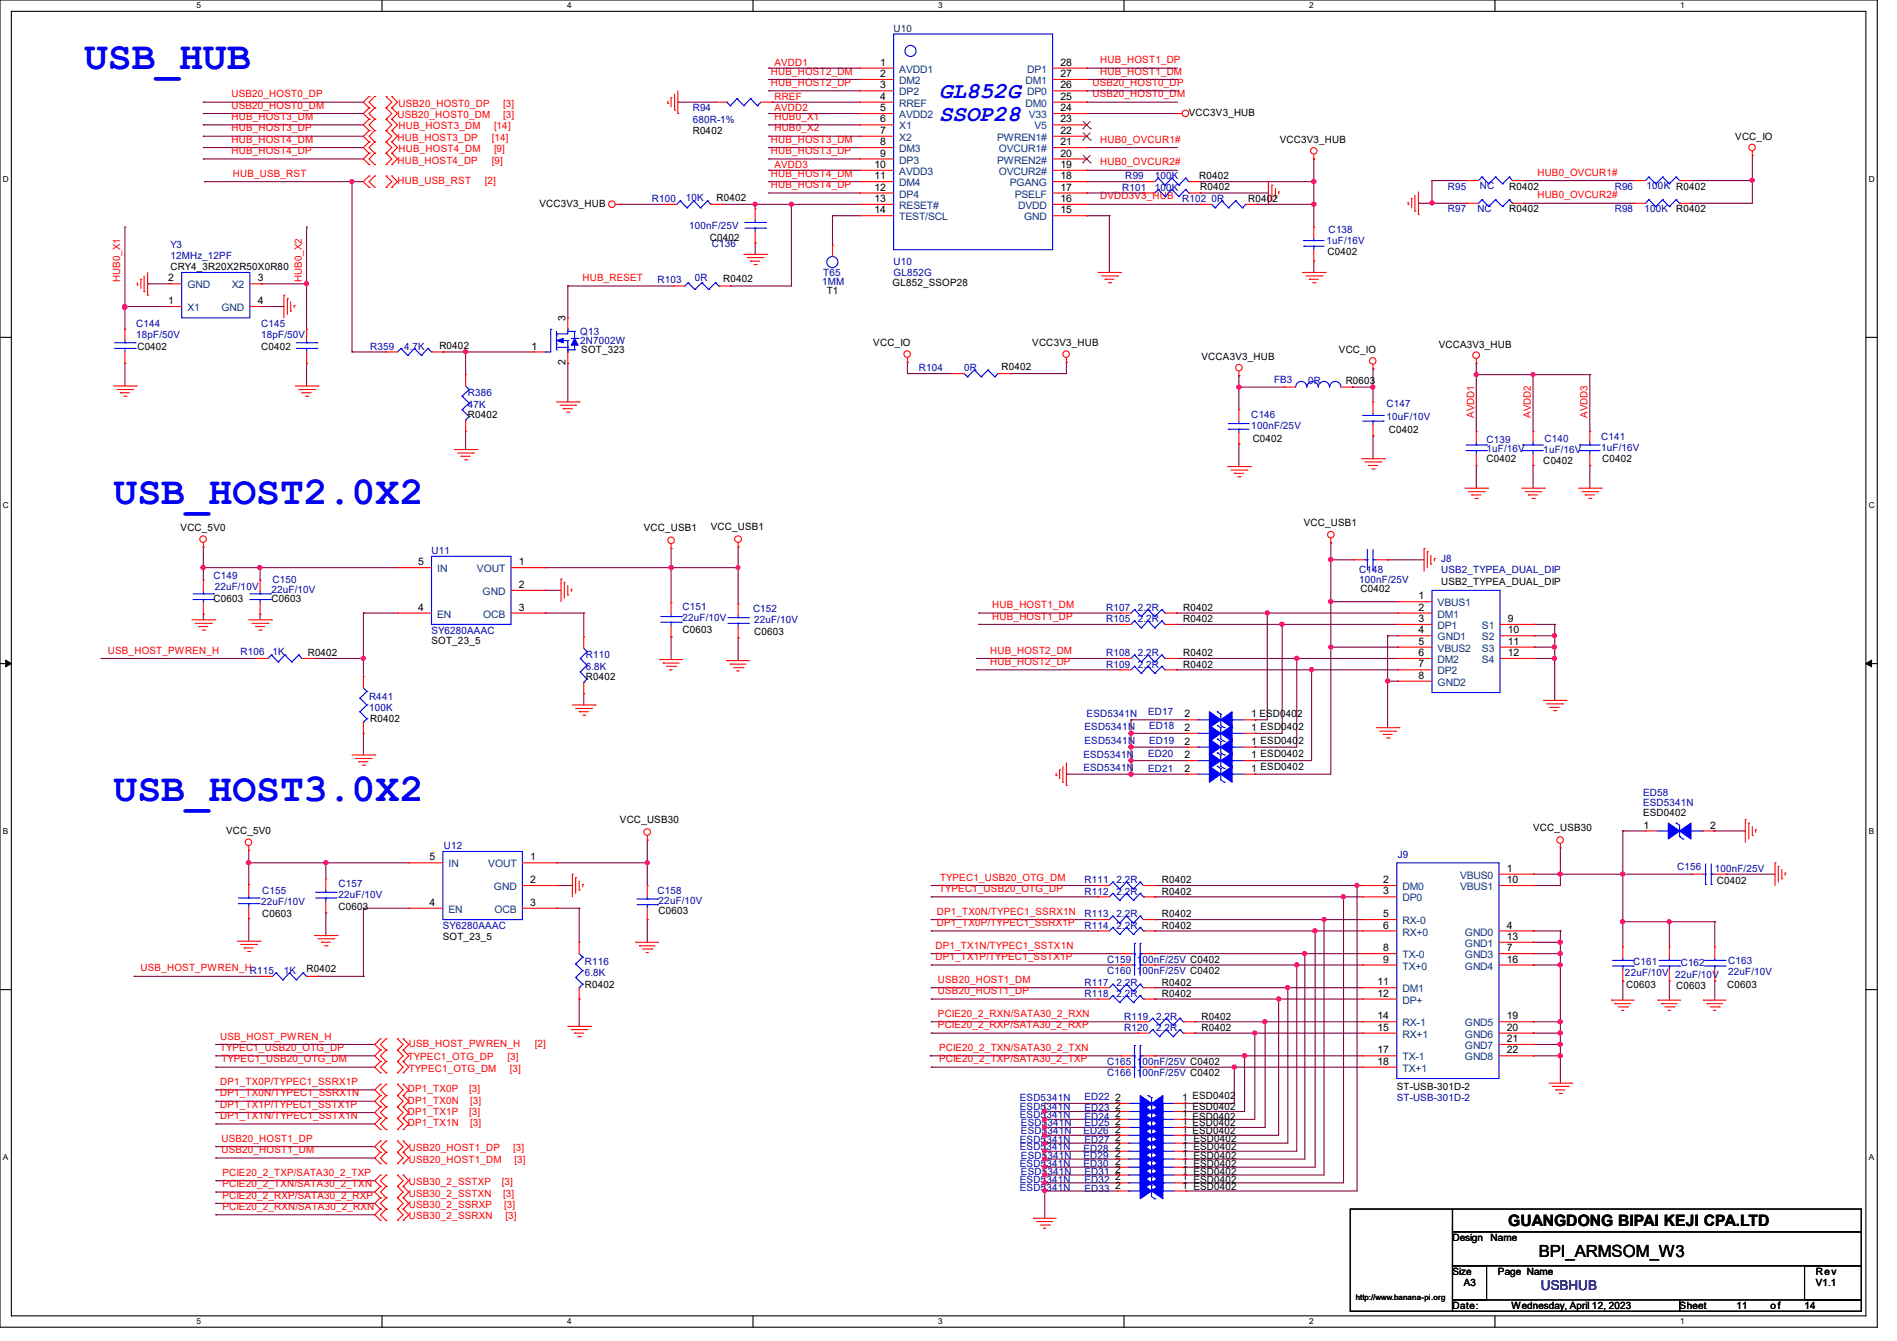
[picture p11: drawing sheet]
<svg xmlns="http://www.w3.org/2000/svg" width="297mm" height="210mm" viewBox="0 0 297 210" stroke-linecap="round" stroke-linejoin="round" font-family="sans-serif">
<defs><g id="words">
<g font-size="6.2" fill="#00f">
<text x="13.2" y="10.9">USB_HUB</text>
<text x="17.8" y="79">USB_HOST2.0X2</text>
<text x="17.8" y="125.4">USB_HOST3.0X2</text>
</g>
<g font-size="3.6" fill="#00f">
<text x="147" y="15.4">GL852G</text>
<text x="147" y="19">SSOP28</text>
</g>
<text font-size="2.6" x="240.9" y="196.9">BPI_ARMSOM_W3</text>
<text font-size="2.5" x="236.1" y="191.9">GUANGDONG BIPAI KEJI CPA.LTD</text>
<text font-size="2.1" fill="#000080" x="241.3" y="202">USBHUB</text>
<text font-size="1.6" fill="#004040" x="139.9" y="5">U10</text>
<g font-size="1.6" fill="#f00">
<text x="120.7" y="11.7">HUB_HOST2_DM</text>
<text x="121.2" y="10.3">AVDD1</text>
<text x="172.3" y="11.7">HUB_HOST1_DM</text>
<text x="172.3" y="9.9">HUB_HOST1_DP</text>
<text x="36.2" y="15.2">USB20_HOST0_DP</text>
<text x="36.2" y="17">USB20_HOST0_DM</text>
<text x="62.4" y="16.7">USB20_HOST0_DP</text>
<text x="78.8" y="16.7">[3]</text>
<text x="120.7" y="13.5">HUB_HOST2_DP</text>
<text x="121.2" y="17.4">AVDD2</text>
<text x="121.2" y="15.7">RREF</text>
<text x="171" y="15.2">USB20_HOST0_DM</text>
<text x="171" y="13.5">USB20_HOST0_DP</text>
<text x="36.2" y="18.8">HUB_HOST3_DM</text>
<text x="36.2" y="20.6">HUB_HOST3_DP</text>
<text x="36.2" y="22.4">HUB_HOST4_DM</text>
<text x="62.2" y="18.5">USB20_HOST0_DM</text>
<text x="62.2" y="22.1">HUB_HOST3_DP</text>
<text x="62.4" y="20.3">HUB_HOST3_DM</text>
<text x="62.4" y="23.8">HUB_HOST4_DM</text>
<text x="77" y="22.1">[14]</text>
<text x="77.3" y="20.3">[14]</text>
<text x="77.3" y="23.8">[9]</text>
<text x="78.8" y="18.5">[3]</text>
<text x="120.7" y="22.4">HUB_HOST3_DM</text>
<text x="121.2" y="20.6">HUB0_X2</text>
<text x="121.2" y="18.8">HUB0_X1</text>
<text x="172.3" y="22.4">HUB0_OVCUR1#</text>
<text x="36.2" y="24.1">HUB_HOST4_DP</text>
<text x="36.4" y="27.7">HUB_USB_RST</text>
<text x="62.2" y="25.6">HUB_HOST4_DP</text>
<text x="62.2" y="28.8">HUB_USB_RST</text>
<text x="75.9" y="28.8">[2]</text>
<text x="77" y="25.6">[9]</text>
<text x="120.7" y="24.1">HUB_HOST3_DP</text>
<text x="120.7" y="27.7">HUB_HOST4_DM</text>
<text x="120.7" y="29.5">HUB_HOST4_DP</text>
<text x="121.2" y="26.3">AVDD3</text>
<text x="172.3" y="25.9">HUB0_OVCUR2#</text>
<text x="240.7" y="27.5">HUB0_OVCUR1#</text>
<text x="172.3" y="31.2">DVDD3V3_HUB</text>
<text x="240.7" y="31.1">HUB0_OVCUR2#</text>
<text x="18.8" y="44.1" transform="rotate(-90 18.8 44.1)">HUB0_X1</text>
<text x="47.2" y="44.1" transform="rotate(-90 47.2 44.1)">HUB0_X2</text>
<text x="91.2" y="44">HUB_RESET</text>
<text x="230.8" y="65.4" transform="rotate(-90 230.8 65.4)">AVDD1</text>
<text x="239.7" y="65.4" transform="rotate(-90 239.7 65.4)">AVDD2</text>
<text x="248.6" y="65.4" transform="rotate(-90 248.6 65.4)">AVDD3</text>
<text x="155.4" y="95.2">HUB_HOST1_DM</text>
<text x="155.4" y="97">HUB_HOST1_DP</text>
<text x="16.9" y="102.4">USB_HOST_PWREN_H</text>
<text x="155" y="102.4">HUB_HOST2_DM</text>
<text x="155" y="104.1">HUB_HOST2_DP</text>
<text x="147.2" y="137.9">TYPEC1_USB20_OTG_DM</text>
<text x="146.7" y="143.3">DP1_TX0N/TYPEC1_SSRX1N</text>
<text x="147" y="139.7">TYPEC1_USB20_OTG_DP</text>
<text x="146.5" y="148.6">DP1_TX1N/TYPEC1_SSTX1N</text>
<text x="146.7" y="145">DP1_TX0P/TYPEC1_SSRX1P</text>
<text x="22" y="152.1">USB_HOST_PWREN_H</text>
<text x="146.5" y="150.4">DP1_TX1P/TYPEC1_SSTX1P</text>
<text x="146.9" y="153.9">USB20_HOST1_DM</text>
<text x="146.9" y="155.7">USB20_HOST1_DP</text>
<text x="146.9" y="159.3">PCIE20_2_RXN/SATA30_2_RXN</text>
<text x="146.9" y="161">PCIE20_2_RXP/SATA30_2_RXP</text>
<text x="34.5" y="164.6">TYPEC1_USB20_OTG_DP</text>
<text x="34.5" y="162.8">USB_HOST_PWREN_H</text>
<text x="34.7" y="166.4">TYPEC1_USB20_OTG_DM</text>
<text x="63.8" y="166.1">TYPEC1_OTG_DP</text>
<text x="64" y="164">USB_HOST_PWREN_H</text>
<text x="64" y="167.8">TYPEC1_OTG_DM</text>
<text x="79.5" y="166.1">[3]</text>
<text x="79.8" y="167.8">[3]</text>
<text x="83.7" y="164">[2]</text>
<text x="147" y="164.6">PCIE20_2_TXN/SATA30_2_TXN</text>
<text x="147" y="166.4">PCIE20_2_TXP/SATA30_2_TXP</text>
<text x="34.5" y="169.9">DP1_TX0P/TYPEC1_SSRX1P</text>
<text x="34.5" y="171.7">DP1_TX0N/TYPEC1_SSRX1N</text>
<text x="34.5" y="173.5">DP1_TX1P/TYPEC1_SSTX1P</text>
<text x="63.8" y="172.8">DP1_TX0N</text>
<text x="63.8" y="171.1">DP1_TX0P</text>
<text x="73.4" y="171.1">[3]</text>
<text x="73.6" y="172.8">[3]</text>
<text x="34.5" y="175.3">DP1_TX1N/TYPEC1_SSTX1N</text>
<text x="34.7" y="178.8">USB20_HOST1_DP</text>
<text x="63.8" y="176.4">DP1_TX1N</text>
<text x="63.8" y="174.6">DP1_TX1P</text>
<text x="73.4" y="174.6">[3]</text>
<text x="73.6" y="176.4">[3]</text>
<text x="34.7" y="180.6">USB20_HOST1_DM</text>
<text x="34.8" y="184.1">PCIE20_2_TXP/SATA30_2_TXP</text>
<text x="34.8" y="185.9">PCIE20_2_TXN/SATA30_2_TXN</text>
<text x="64" y="180.3">USB20_HOST1_DP</text>
<text x="64" y="182.1">USB20_HOST1_DM</text>
<text x="64" y="185.6">USB30_2_SSTXP</text>
<text x="78.6" y="185.6">[3]</text>
<text x="80.3" y="180.3">[3]</text>
<text x="80.6" y="182.1">[3]</text>
<text x="34.8" y="187.7">PCIE20_2_RXP/SATA30_2_RXP</text>
<text x="34.8" y="189.5">PCIE20_2_RXN/SATA30_2_RXN</text>
<text x="64" y="187.4">USB30_2_SSTXN</text>
<text x="64" y="189.2">USB30_2_SSRXP</text>
<text x="64" y="191">USB30_2_SSRXN</text>
<text x="78.8" y="187.4">[3]</text>
<text x="79" y="189.2">[3]</text>
<text x="79.1" y="191">[3]</text>
</g>
<g font-size="1.6">
<text x="137.8" y="10.3">1</text>
<text x="166" y="10.3">28</text>
<text x="137.8" y="12.1">2</text>
<text x="137.8" y="13.8">3</text>
<text x="137.8" y="15.6">4</text>
<text x="137.8" y="17.4">5</text>
<text x="166" y="12.1">27</text>
<text x="166" y="13.8">26</text>
<text x="166" y="17.4">24</text>
<text x="166" y="15.6">25</text>
<text x="108.5" y="21">R0402</text>
<text x="137.8" y="19.2">6</text>
<text x="137.8" y="21">7</text>
<text x="137.8" y="22.7">8</text>
<text x="166" y="22.7">21</text>
<text x="166" y="19.2">23</text>
<text x="166" y="21">22</text>
<text x="186.1" y="18.2">VCC3V3_HUB</text>
<text x="200.4" y="22.4">VCC3V3_HUB</text>
<text x="271.7" y="21.9">VCC_IO</text>
<text x="136.9" y="26.3">10</text>
<text x="136.9" y="28.1">11</text>
<text x="136.9" y="29.8">12</text>
<text x="137.8" y="24.5">9</text>
<text x="166" y="24.5">20</text>
<text x="166" y="26.3">19</text>
<text x="166" y="28.1">18</text>
<text x="166" y="29.8">17</text>
<text x="187.7" y="28.1">R0402</text>
<text x="187.9" y="29.7">R0402</text>
<text x="236.3" y="29.7">R0402</text>
<text x="84.5" y="32.4">VCC3V3_HUB</text>
<text x="112.2" y="31.5">R0402</text>
<text x="136.9" y="31.6">13</text>
<text x="136.9" y="33.4">14</text>
<text x="166" y="31.6">16</text>
<text x="166" y="33.4">15</text>
<text x="195.4" y="31.7">R0402</text>
<text x="236.3" y="33.3">R0402</text>
<text x="262.4" y="33.3">R0402</text>
<text x="111.1" y="37.7">C0402</text>
<text x="207.9" y="40">C0402</text>
<text x="26.3" y="47.6">1</text>
<text x="26.3" y="44.1">2</text>
<text x="26.7" y="42.3">CRY4_3R20X2R50X0R80</text>
<text x="40.3" y="44.1">3</text>
<text x="40.3" y="47.6">4</text>
<text x="113.2" y="44.1">R0402</text>
<text x="129.5" y="46.1">T1</text>
<text x="139.7" y="44.8">GL852_SSOP28</text>
<text x="88.5" y="50.3" transform="rotate(-90 88.5 50.3)">3</text>
<text x="21.5" y="54.8">C0402</text>
<text x="40.9" y="54.8">C0402</text>
<text x="68.8" y="54.6">R0402</text>
<text x="83.2" y="54.7">1</text>
<text x="88.5" y="57.2" transform="rotate(-90 88.5 57.2)">2</text>
<text x="91" y="55.3">SOT_323</text>
<text x="136.7" y="54.2">VCC_IO</text>
<text x="156.8" y="58">R0402</text>
<text x="161.6" y="54.2">VCC3V3_HUB</text>
<text x="188.1" y="56.4">VCCA3V3_HUB</text>
<text x="209.6" y="55.3">VCC_IO</text>
<text x="225.3" y="54.4">VCCA3V3_HUB</text>
<text x="73.2" y="65.4">R0402</text>
<text x="210.7" y="60.1">R0603</text>
<text x="196.1" y="69.2">C0402</text>
<text x="217.5" y="67.8">C0402</text>
<text x="232.7" y="72.4">C0402</text>
<text x="241.6" y="72.7">C0402</text>
<text x="250.9" y="72.4">C0402</text>
<text x="28.3" y="83.2">VCC_5V0</text>
<text x="100.8" y="83.2">VCC_USB1</text>
<text x="111.3" y="83.1">VCC_USB1</text>
<text x="204.1" y="82.3">VCC_USB1</text>
<text x="65.4" y="88.5">5</text>
<text x="81.2" y="88.5">1</text>
<text x="33.4" y="94.2">C0603</text>
<text x="42.5" y="94.2">C0603</text>
<text x="65.4" y="95.6">4</text>
<text x="81.2" y="95.6">3</text>
<text x="81.2" y="92.1">2</text>
<text x="185.2" y="95.7">R0402</text>
<text x="213" y="92.7">C0402</text>
<text x="222.1" y="93.9">1</text>
<text x="222.1" y="95.6">2</text>
<text x="225.6" y="91.6">USB2_TYPEA_DUAL_DIP</text>
<text x="67.6" y="100.8">SOT_23_5</text>
<text x="106.8" y="99.1">C0603</text>
<text x="118.1" y="99.4">C0603</text>
<text x="185.2" y="97.4">R0402</text>
<text x="222.1" y="97.4">3</text>
<text x="222.1" y="99.2">4</text>
<text x="222.1" y="101">5</text>
<text x="236.1" y="97.4">9</text>
<text x="236.1" y="99.2">10</text>
<text x="236.1" y="101">11</text>
<text x="48.2" y="102.8">R0402</text>
<text x="91.7" y="106.5">R0402</text>
<text x="185.2" y="104.6">R0402</text>
<text x="185.2" y="102.8">R0402</text>
<text x="222.1" y="102.7">6</text>
<text x="222.1" y="104.5">7</text>
<text x="222.1" y="106.3">8</text>
<text x="236.1" y="102.7">12</text>
<text x="58" y="113.1">R0402</text>
<text x="185.5" y="112.4">2</text>
<text x="195.9" y="112.4">1 ESD0402</text>
<text x="185.5" y="116.6">2</text>
<text x="185.5" y="118.7">2</text>
<text x="185.5" y="114.5">2</text>
<text x="195.9" y="116.6">1 ESD0402</text>
<text x="195.9" y="118.7">1 ESD0402</text>
<text x="195.9" y="114.5">1 ESD0402</text>
<text x="185.5" y="120.9">2</text>
<text x="195.9" y="120.9">1 ESD0402</text>
<text x="35.4" y="130.7">VCC_5V0</text>
<text x="97.1" y="128.9">VCC_USB30</text>
<text x="240" y="130.2">VCC_USB30</text>
<text x="257.3" y="127.8">ESD0402</text>
<text x="257.3" y="129.8">1</text>
<text x="267.8" y="129.8">2</text>
<text x="67.2" y="134.7">5</text>
<text x="83" y="134.7">1</text>
<text x="235.9" y="136.5">1</text>
<text x="41.1" y="143.7">C0603</text>
<text x="53" y="142.4">C0603</text>
<text x="67.2" y="141.9">4</text>
<text x="83" y="141.9">3</text>
<text x="83" y="138.3">2</text>
<text x="103.1" y="143.1">C0603</text>
<text x="181.9" y="140.1">R0402</text>
<text x="181.9" y="143.7">R0402</text>
<text x="181.9" y="138.3">R0402</text>
<text x="216.6" y="138.3">2</text>
<text x="216.6" y="140.1">3</text>
<text x="216.6" y="143.6">5</text>
<text x="235.9" y="138.3">10</text>
<text x="268.8" y="138.5">C0402</text>
<text x="69.3" y="147.2">SOT_23_5</text>
<text x="181.9" y="145.5">R0402</text>
<text x="216.6" y="145.4">6</text>
<text x="216.6" y="149">8</text>
<text x="235.9" y="145.4">4</text>
<text x="235.9" y="149">7</text>
<text x="235.9" y="147.2">13</text>
<text x="48" y="152.2">R0402</text>
<text x="91.6" y="154.7">R0402</text>
<text x="181.9" y="154.3">R0402</text>
<text x="215.7" y="154.3">11</text>
<text x="216.6" y="150.8">9</text>
<text x="235.9" y="150.8">16</text>
<text x="254.6" y="154.7">C0603</text>
<text x="262.4" y="154.9">C0603</text>
<text x="270.4" y="154.7">C0603</text>
<text x="181.9" y="156.1">R0402</text>
<text x="188.1" y="159.7">R0402</text>
<text x="188.1" y="161.5">R0402</text>
<text x="215.7" y="156.1">12</text>
<text x="215.7" y="159.6">14</text>
<text x="215.7" y="161.4">15</text>
<text x="235.9" y="159.6">19</text>
<text x="235.9" y="161.4">20</text>
<text x="215.7" y="165">17</text>
<text x="215.7" y="166.8">18</text>
<text x="235.9" y="163.2">21</text>
<text x="235.9" y="165">22</text>
<text x="174.6" y="173.7">2</text>
<text x="174.6" y="172.4">2</text>
<text x="185.1" y="173.7">1 ESD0402</text>
<text x="185.1" y="172.4">1 ESD0402</text>
<text x="218.7" y="170.7">ST-USB-301D-2</text>
<text x="174.6" y="178.7">2</text>
<text x="174.6" y="177.4">2</text>
<text x="174.6" y="176.2">2</text>
<text x="174.6" y="179.9">2</text>
<text x="174.6" y="174.9">2</text>
<text x="185.1" y="178.7">1 ESD0402</text>
<text x="185.1" y="177.4">1 ESD0402</text>
<text x="185.1" y="176.2">1 ESD0402</text>
<text x="185.1" y="179.9">1 ESD0402</text>
<text x="185.1" y="174.9">1</text>
<text x="186.7" y="175.3">ESD0402</text>
<text x="174.6" y="184.9">2</text>
<text x="174.6" y="182.4">2</text>
<text x="174.6" y="183.6">2</text>
<text x="174.6" y="181.1">2</text>
<text x="185.1" y="184.9">1</text>
<text x="185.1" y="182.4">1 ESD0402</text>
<text x="185.1" y="183.6">1 ESD0402</text>
<text x="185.1" y="181.1">1</text>
<text x="186.9" y="185.3">ESD0402</text>
<text x="186.9" y="181.6">ESD0402</text>
<text x="174.6" y="186.1">2</text>
<text x="185.1" y="186.1">1 ESD0402</text>
<text x="227.4" y="194.4">Design</text>
<text x="233.4" y="194.4">Name</text>
<text x="227.4" y="199.7">Size</text>
<text x="229.2" y="201.5">A3</text>
<text x="234.5" y="199.7">Page Name</text>
<text x="284.3" y="201.5">V1.1</text>
<text x="284.3" y="199.7">Rev</text>
<text x="227.4" y="205">Date:</text>
<text x="236.6" y="205">Wednesday, April 12, 2023</text>
<text x="263" y="205">Sheet</text>
<text x="271.9" y="205">11</text>
<text x="277.2" y="205">of</text>
<text x="282.5" y="205">14</text>
</g>
<g font-size="1.6" fill="#004080">
<text x="140.8" y="11.4">AVDD1</text>
<text x="160.8" y="11.4">DP1</text>
<text x="140.8" y="13.2">DM2</text>
<text x="140.8" y="14.9">DP2</text>
<text x="140.8" y="16.7">RREF</text>
<text x="160.6" y="13.2">DM1</text>
<text x="160.6" y="16.7">DM0</text>
<text x="160.8" y="14.9">DP0</text>
<text x="140.8" y="18.5">AVDD2</text>
<text x="140.8" y="20.3">X1</text>
<text x="140.8" y="22.1">X2</text>
<text x="140.8" y="23.8">DM3</text>
<text x="156.1" y="22.1">PWREN1#</text>
<text x="156.4" y="23.8">OVCUR1#</text>
<text x="161.1" y="18.5">V33</text>
<text x="162" y="20.3">V5</text>
<text x="140.8" y="25.6">DP3</text>
<text x="140.8" y="27.4">AVDD3</text>
<text x="140.8" y="29.2">DM4</text>
<text x="156.1" y="25.6">PWREN2#</text>
<text x="156.4" y="27.4">OVCUR2#</text>
<text x="158.1" y="29.2">PGANG</text>
<text x="140.8" y="30.9">DP4</text>
<text x="140.8" y="32.7">RESET#</text>
<text x="140.8" y="34.5">TEST/SCL</text>
<text x="158.9" y="30.9">PSELF</text>
<text x="159.4" y="32.7">DVDD</text>
<text x="160.4" y="34.5">GND</text>
<text x="29.3" y="45.2">GND</text>
<text x="36.3" y="45.2">X2</text>
<text x="29.3" y="48.7">X1</text>
<text x="34.7" y="48.7">GND</text>
<text x="68.5" y="89.6">IN</text>
<text x="74.7" y="89.6">VOUT</text>
<text x="75.6" y="93.2">GND</text>
<text x="225.1" y="95">VBUS1</text>
<text x="68.5" y="96.7">EN</text>
<text x="75.6" y="96.7">OCB</text>
<text x="225.1" y="96.7">DM1</text>
<text x="225.1" y="98.5">DP1</text>
<text x="225.1" y="100.3">GND1</text>
<text x="232" y="98.5">S1</text>
<text x="232" y="100.3">S2</text>
<text x="225.1" y="102.1">VBUS2</text>
<text x="225.1" y="103.8">DM2</text>
<text x="225.1" y="105.6">DP2</text>
<text x="225.1" y="107.4">GND2</text>
<text x="232" y="102.1">S3</text>
<text x="232" y="103.8">S4</text>
<text x="70.2" y="135.8">IN</text>
<text x="76.5" y="135.8">VOUT</text>
<text x="228.6" y="137.6">VBUS0</text>
<text x="70.2" y="143">EN</text>
<text x="77.3" y="139.4">GND</text>
<text x="77.4" y="143">OCB</text>
<text x="219.6" y="139.4">DM0</text>
<text x="219.6" y="141.2">DP0</text>
<text x="228.6" y="139.4">VBUS1</text>
<text x="219.6" y="144.7">RX-0</text>
<text x="219.6" y="146.5">RX+0</text>
<text x="229.4" y="146.5">GND0</text>
<text x="229.4" y="148.3">GND1</text>
<text x="219.6" y="150.1">TX-0</text>
<text x="219.6" y="151.9">TX+0</text>
<text x="219.6" y="155.4">DM1</text>
<text x="229.4" y="150.1">GND3</text>
<text x="229.4" y="151.9">GND4</text>
<text x="219.6" y="157.2">DP+</text>
<text x="219.6" y="160.7">RX-1</text>
<text x="229.4" y="160.7">GND5</text>
<text x="219.6" y="162.5">RX+1</text>
<text x="219.6" y="166.1">TX-1</text>
<text x="219.6" y="167.9">TX+1</text>
<text x="229.4" y="162.5">GND6</text>
<text x="229.4" y="164.3">GND7</text>
<text x="229.4" y="166.1">GND8</text>
</g>
<g font-size="1.6" fill="#0000a0">
<text x="108.5" y="17.4">R94</text>
<text x="108.5" y="19.2">680R-1%</text>
<text x="175.7" y="29.9">R101</text>
<text x="176.2" y="28.1">R99</text>
<text x="180.8" y="29.9">100K</text>
<text x="180.8" y="28.1">100K</text>
<text x="226.7" y="29.7">R95</text>
<text x="231.7" y="29.5">NC</text>
<text x="252.8" y="29.7">R96</text>
<text x="257.8" y="29.5">100K R0402</text>
<text x="102.1" y="31.7">R100</text>
<text x="107.4" y="31.5">10K</text>
<text x="107.9" y="35.9">100nF/25V</text>
<text x="185.1" y="31.7">R102 0R</text>
<text x="226.7" y="33.3">R97</text>
<text x="231.3" y="33.3">NC</text>
<text x="252.8" y="33.3">R98</text>
<text x="257.5" y="33.3">100K</text>
<text x="26.7" y="38.8">Y3</text>
<text x="26.7" y="40.6">12MHz_12PF</text>
<text x="111.5" y="38.6">C136</text>
<text x="139.9" y="41.4">U10</text>
<text x="207.7" y="38.2">1uF/16V</text>
<text x="208" y="36.4">C138</text>
<text x="103" y="44.3">R103</text>
<text x="108.8" y="43.9">0R</text>
<text x="128.7" y="44.7">1MM</text>
<text x="128.9" y="43.2">T65</text>
<text x="139.9" y="43.2">GL852G</text>
<text x="21.3" y="51.2">C144</text>
<text x="21.3" y="53">18pF/50V</text>
<text x="40.9" y="51.2">C145</text>
<text x="40.9" y="53">18pF/50V</text>
<text x="90.8" y="52.4">Q13</text>
<text x="90.8" y="53.9">2N7002W</text>
<text x="58" y="54.8">R359</text>
<text x="63.3" y="54.8">4.7K</text>
<text x="143.8" y="58.2">R104</text>
<text x="151" y="58.2">0R</text>
<text x="199.5" y="59.9">FB3</text>
<text x="73.2" y="62.1">R386</text>
<text x="73.2" y="63.8">47K</text>
<text x="195.9" y="65.4">C146</text>
<text x="204.8" y="60.1">0R</text>
<text x="217.1" y="63.7">C147</text>
<text x="217.1" y="65.8">10uF/10V</text>
<text x="195.9" y="67.2">100nF/25V</text>
<text x="232.7" y="69.3">C139</text>
<text x="232.7" y="70.8">1uF/16V</text>
<text x="241.6" y="70.9">1uF/16V</text>
<text x="241.8" y="69.2">C140</text>
<text x="250.7" y="68.8">C141</text>
<text x="250.7" y="70.6">1uF/16V</text>
<text x="67.6" y="86.8">U11</text>
<text x="212.8" y="89.8">C148</text>
<text x="225.6" y="88">J8</text>
<text x="225.6" y="89.8">USB2_TYPEA_DUAL_DIP</text>
<text x="33.4" y="90.7">C149</text>
<text x="33.6" y="92.5">22uF/10V</text>
<text x="42.5" y="92.8">22uF/10V</text>
<text x="42.7" y="91.2">C150</text>
<text x="106.8" y="95.5">C151</text>
<text x="117.9" y="95.8">C152</text>
<text x="173.2" y="95.7">R107</text>
<text x="178.1" y="95.7">2.2R</text>
<text x="212.8" y="91.2">100nF/25V</text>
<text x="67.6" y="99.2">SY6280AAAC</text>
<text x="106.8" y="97.3">22uF/10V</text>
<text x="118.1" y="97.6">22uF/10V</text>
<text x="173.2" y="97.4">R105</text>
<text x="178.1" y="97.4">2.2R</text>
<text x="37.7" y="102.6">R106</text>
<text x="42.7" y="102.6">1K</text>
<text x="91.7" y="103.1">R110</text>
<text x="91.7" y="104.9">6.8K</text>
<text x="173.2" y="104.6">R109</text>
<text x="173.2" y="102.8">R108</text>
<text x="178.1" y="104.6">2.2R</text>
<text x="178.1" y="102.8">2.2R</text>
<text x="57.8" y="109.6">R441</text>
<text x="57.8" y="111.3">100K</text>
<text x="170.1" y="112.2">ESD5341N</text>
<text x="179.7" y="112">ED17</text>
<text x="169.6" y="118.8">ESD5341N</text>
<text x="169.8" y="116.5">ESD5341N</text>
<text x="169.8" y="114.3">ESD5341N</text>
<text x="179.7" y="118.6">ED20</text>
<text x="179.9" y="116.5">ED19</text>
<text x="179.9" y="114.2">ED18</text>
<text x="169.6" y="120.7">ESD5341N</text>
<text x="179.7" y="120.9">ED21</text>
<text x="257.3" y="124.7">ED58</text>
<text x="257.3" y="126.2">ESD5341N</text>
<text x="69.5" y="133">U12</text>
<text x="218.9" y="134.4">J9</text>
<text x="262.6" y="136.2">C156</text>
<text x="268.5" y="136.6">100nF/25V</text>
<text x="40.9" y="141.7">22uF/10V</text>
<text x="41.1" y="140">C155</text>
<text x="53" y="138.9">C157</text>
<text x="53" y="140.7">22uF/10V</text>
<text x="103" y="140">C158</text>
<text x="103.1" y="141.6">22uF/10V</text>
<text x="169.8" y="140.1">R112</text>
<text x="169.8" y="143.7">R113</text>
<text x="169.8" y="138.3">R111</text>
<text x="174.8" y="140.1">2.2R</text>
<text x="174.8" y="143.7">2.2R</text>
<text x="174.8" y="138.3">2.2R</text>
<text x="69.3" y="145.5">SY6280AAAC</text>
<text x="169.8" y="145.5">R114</text>
<text x="174.8" y="145.5">2.2R</text>
<text x="39.1" y="152.6">R115</text>
<text x="44.5" y="152.6">1K</text>
<text x="91.6" y="151.1">R116</text>
<text x="91.6" y="152.9">6.8K</text>
<text x="169.8" y="154.3">R117</text>
<text x="173.4" y="150.8">C159 100nF/25V C0402</text>
<text x="173.4" y="152.6">C160 100nF/25V C0402</text>
<text x="174.8" y="154.3">2.2R</text>
<text x="254.4" y="152.9">22uF/10V 22uF/10V</text>
<text x="255.7" y="151.1">C161</text>
<text x="263.1" y="151.3">C162</text>
<text x="270.6" y="151">C163</text>
<text x="270.6" y="152.7">22uF/10V</text>
<text x="169.8" y="156.1">R118</text>
<text x="174.8" y="156.1">2.2R</text>
<text x="176" y="159.7">R119</text>
<text x="176" y="161.5">R120</text>
<text x="181" y="159.7">2.2R</text>
<text x="181" y="161.5">2.2R</text>
<text x="173.4" y="166.8">C165 100nF/25V C0402</text>
<text x="159.7" y="173.9">ESD5341N</text>
<text x="159.7" y="172.5">ESD5341N</text>
<text x="169.8" y="172.3">ED22</text>
<text x="173.4" y="168.6">C166 100nF/25V C0402</text>
<text x="218.7" y="172.5">ST-USB-301D-2</text>
<text x="159.7" y="179.1">ESD5341N</text>
<text x="159.7" y="175.1">ESD5341N</text>
<text x="159.8" y="177.6">ESD5341N</text>
<text x="159.8" y="176.4">ESD5341N</text>
<text x="169.6" y="177.6">ED26</text>
<text x="169.8" y="174.1">ED23</text>
<text x="169.8" y="179.1">ED27</text>
<text x="169.8" y="176.4">ED25</text>
<text x="169.8" y="175.3">ED24</text>
<text x="159.7" y="185.3">ESD5341N</text>
<text x="159.7" y="182.8">ESD5341N</text>
<text x="159.7" y="180.1">ESD5341N</text>
<text x="159.8" y="184">ESD5341N</text>
<text x="159.8" y="181.6">ESD5341N</text>
<text x="169.6" y="182.8">ED30</text>
<text x="169.6" y="180.5">ED28</text>
<text x="169.6" y="181.6">ED29</text>
<text x="169.8" y="185.3">ED32</text>
<text x="169.8" y="184">ED31</text>
<text x="159.7" y="186.5">ESD5341N</text>
<text x="169.8" y="186.7">ED33</text>
</g>
<g font-size="1.3">
<text x="30.8" y="1.3">5</text>
<text x="88.8" y="1.3">4</text>
<text x="146.9" y="1.3">3</text>
<text x="205" y="1.3">2</text>
<text x="263.1" y="1.3">1</text>
<text x=".5" y="28.4">D</text>
<text x="292.6" y="28.4">D</text>
<text x=".5" y="79.5">C</text>
<text x="292.6" y="79.5">C</text>
<text x=".5" y="130.6">B</text>
<text x="292.6" y="130.6">B</text>
<text x=".5" y="181.7">A</text>
<text x="292.6" y="181.7">A</text>
<text x="30.8" y="207.4">5</text>
<text x="88.8" y="207.4">4</text>
<text x="146.9" y="207.4">3</text>
<text x="205" y="207.4">2</text>
<text x="263.1" y="207.4">1</text>
</g>
<text font-size="1.2" x="212.3" y="203.7">http://www.banana-pi.org</text>
</g></defs>
<path d="M0 0h293.9v207.9h-293.9zM1.8 1.8h290.3v204.3h-290.3z" fill="none" stroke="#000" stroke-width=".17"/>
<g fill="#fff">
<path d="M30.8 .2h.7v1.4h-.7z"/>
<path d="M30.8 206.2h.7v1.4h-.7z"/>
</g>
<path d="M59.8 0v1.8M59.8 206.1v1.8" fill="none" stroke="#000" stroke-width=".17"/>
<g fill="#fff">
<path d="M88.8 .2h.7v1.4h-.7z"/>
<path d="M88.8 206.2h.7v1.4h-.7z"/>
</g>
<path d="M117.9 0v1.8M117.9 206.1v1.8" fill="none" stroke="#000" stroke-width=".17"/>
<g fill="#fff">
<path d="M146.9 .2h.7v1.4h-.7z"/>
<path d="M146.9 206.2h.7v1.4h-.7z"/>
</g>
<path d="M176 0v1.8M176 206.1v1.8" fill="none" stroke="#000" stroke-width=".17"/>
<g fill="#fff">
<path d="M205 .2h.7v1.4h-.7z"/>
<path d="M205 206.2h.7v1.4h-.7z"/>
</g>
<path d="M234.1 0v1.8M234.1 206.1v1.8" fill="none" stroke="#000" stroke-width=".17"/>
<g fill="#fff">
<path d="M263.1 .2h.6v1.4h-.6z"/>
<path d="M263.1 206.2h.6v1.4h-.6z"/>
<path d="M.5 27.3h.9v1.4h-.9z"/>
<path d="M292.6 27.3h.9v1.4h-.9z"/>
<path d="M.5 78.4h.9v1.4h-.9z"/>
<path d="M292.6 78.4h.9v1.4h-.9z"/>
</g>
<path d="M0 52.8h1.8M292.1 52.8h1.8" fill="none" stroke="#000" stroke-width=".17"/>
<g fill="#fff">
<path d="M.5 129.5h.8v1.4h-.8z"/>
<path d="M292.6 129.5h.8v1.4h-.8z"/>
</g>
<path d="M0 103.9h1.8M292.1 103.9h1.8" fill="none" stroke="#000" stroke-width=".17"/>
<path d="M.9 103.4l.9 .5-.9 .5zM292.1 103.9l.9-.5v1z" fill="#000" stroke="#000" stroke-width=".16"/>
<g fill="#fff">
<path d="M.5 180.5h.8v1.4h-.8z"/>
<path d="M292.6 180.5h.8v1.4h-.8z"/>
</g>
<path d="M0 155h1.8M292.1 155h1.8M211.4 189.4h16v16h-16zM227.4 189.4h64v3.5h-64zM227.4 192.9h64v5.3h-64zM227.4 198.2h5.3v5.4h-5.3zM282.5 198.2h8.9v5.4h-8.9zM227.4 203.6h35.6v1.8h-35.6zM263 203.6h28.4v1.8h-28.4z" fill="none" stroke="#000" stroke-width=".17"/>
<g fill="none" stroke="#800040" stroke-width=".17">
<path d="M31.8 16h.1M31.8 17.8h.1M31.8 19.6h.1M31.8 17.8h25.1M31.8 16h25.1M31.8 19.6h25.1M106.1 16h.1M106.1 16h5.9M120.4 14.2h.1M120.4 12.4h.1M120.4 17.8h.1M120.4 10.7h.1"/>
<path d="M120.4 19.6h.1M120.4 17.8h14.2M120.4 14.2h14.2M120.4 12.4h14.2M120.4 10.7h14.2M120.4 19.6h14.2M120.9 16h.1M120.9 16h13.7M170.1 17.8h.1M170.1 16h.1M170.1 14.2h.1M170.1 12.4h.1"/>
<path d="M170.1 10.7h.1M170.1 17.8h14.3M170.1 16h14.3M170.1 14.2h14.3M170.1 12.4h14.3M170.1 10.7h14.3M19.6 35.6h.1M19.6 35.6v16M31.8 21.3h.1M31.8 23.1h.1M31.8 24.9h.1M31.8 23.1h25.1"/>
<path d="M31.8 21.3h25.1M31.8 24.9h25.1M32 28.4h.1M32 28.4h24.9M48 35.6h.1M48 35.6v16M55.1 28.4h.1M55.1 28.4v26.7M97.1 32h.1M97.1 32h7.1M113.1 32h.1M113.1 32h21.5"/>
<path d="M118.2 38.1h.1M118.2 32h.1M118.2 32v.7M118.2 38.1v1.7M120.4 26.7h.1M120.4 21.3h.1M120.4 23.1h.1M120.4 24.9h.1M120.4 28.4h.1M120.4 30.2h.1M120.4 30.2h14.2M120.4 28.4h14.2"/>
<path d="M120.4 26.7h14.2M120.4 23.1h14.2M120.4 21.3h14.2M120.4 24.9h14.2M123.9 32h.1M123.9 32v12.8h-9.6M130.3 38.4h.1M130.3 33.8h.1M130.3 33.8h4.3M130.3 33.8v4.6M170.1 30.2h.1M170.1 28.4h.1"/>
<path d="M170.1 33.8h.1M170.1 23.1h.1M170.1 26.7h.1M170.1 32h17.8M170.1 30.2h8.9M170.1 28.4h8.9M170.1 26.7h14.3M170.1 33.8h3.6M170.1 23.1h14.3M173.7 33.8h.1M173.7 33.8v8.9M187.9 32h.1"/>
<path d="M187.9 28.4h.1M187.9 30.2h.1M187.9 30.2h10.7M187.9 28.4h17.8M196.8 32h.1M196.8 32h8.9M205.7 32h.1M205.7 24.9h.1M205.7 28.4h.1M205.7 24.9v10.7M222.1 31.8h.1M222.1 31.8h7.6"/>
<path d="M224.2 28.3h.1M224.2 31.8h.1M224.2 28.3h5.5M224.2 28.3v3.5M238.6 28.3h.1M238.6 31.8h.1M238.6 28.3h17.3M238.6 31.8h17.3M264.8 31.8h.1M264.8 28.3h.1M264.8 28.3h9.6M274.4 24.3h.1"/>
<path d="M274.4 28.3h.1M274.4 24.3v7.5h-9.6M19.4 48.2h.1M19.4 48.2h.2M19.6 56.9h.1M19.6 48.2h.1M19.6 48h.1M19.6 48h7.1M19.6 56.9v3.6M23.1 44.4h.1M23.1 44.4h3.6M40.9 48h.1"/>
<path d="M40.9 44.4h.1M40.9 44.4h7.1M40.9 48h3.5M48 56.9h.1M48 44.4h.1M48 56.9v3.6M55.1 55.1h.1M55.1 55.1h5.4M69.3 55.1h.1M69.3 55.1h14.3M72.9 55.1h.1M72.9 55.1v3.6"/>
<path d="M88.9 44.8h.1M88.9 56.9h.1M88.9 44.8h16.6M88.9 44.8v5M88.9 56.9v6M114.3 44.8h.1M142.1 56.7h.1M142.1 58.5h.1M142.1 56.7v1.8M142.1 58.5h7.1M158.1 58.5h.1M167 56.7h.1"/>
<path d="M167 56.7v1.8h-8.9M194 58.8h.1M194 58.8v5.4M205.7 40.9h.1M205.7 40.9v1.8M215 57.8h.1M215 57.8v5.1M231.1 56.9h.1M231.1 58.7h.1M231.1 56.9v10.7M231.1 58.7h17.8M240 58.7h.1"/>
<path d="M240 58.7v8.9M248.9 58.7h.1M248.9 58.7v8.9M72.9 67.6h.1M72.9 67.6v2.8M194 60.6h.1M194 69.5h.1M194 60.6h7.1M194 69.5v3.6M211.8 60.6h.1M211.8 60.6h3.2M215 68.3h.1"/>
<path d="M215 60.6h.1M215 68.3v3.5M231.1 72.9h.1M231.1 72.9v3.6M240 72.9h.1M240 72.9v3.6M248.9 72.9h.1M248.9 72.9v3.6M31.8 88.9h.1M31.8 85.7h.1M31.8 96.2h.1M31.8 88.9h30.4"/>
<path d="M31.8 85.7v5.1M31.8 96.2v.9M40.7 88.9h.1M40.7 96.2h.1M40.7 88.9v1.9M40.7 96.2v.9M56.9 96h.1M56.9 96h5.3M56.9 96v10M85.3 96h.1M85.3 88.9h.1M85.3 92.5h.1"/>
<path d="M85.3 96h6.1M85.3 88.9h30.3M85.3 92.5h2.5M91.4 96h.1M91.4 96v3.7M105.1 88.9h.1M105.1 85.9h.1M105.1 99.7h.1M105.1 85.9v8.5M105.1 99.7v3.6M115.6 99.9h.1M115.6 88.9h.1"/>
<path d="M115.6 85.7h.1M115.6 85.7v8.9M115.6 99.9v3.6M153.2 96h.1M153.2 97.8h.1M153.2 96h22.1M153.2 97.8h22.1M184.2 96h.1M184.2 97.8h.1M184.2 96h34.7M184.2 97.8h34.7M198.4 96h.1"/>
<path d="M198.4 96v16.7h-1.9M200.7 97.8h.1M200.7 97.8v17.1h-4.2M208.4 85h.1M208.4 94.2h.1M208.4 87.7h.1M208.4 85v36.2h-11.9M208.4 87.7h3.5M208.4 94.2h10.5M217.3 87.7h.1M217.3 99.6h.1M217.3 87.7h5.7"/>
<path d="M217.3 99.6h1.6M217.3 99.6v14.4M240.2 99.6h.1M240.2 97.8h.1M240.2 97.8h3.2M240.2 99.6h3.2M243.4 97.8h.1M243.4 99.6h.1M243.4 97.8v11.9M15.8 103.1h.1M15.8 103.1h24.4M49.1 103.1h7.8"/>
<path d="M56.9 103.1h.1M56.9 114.9h.1M56.9 114.9v3.3M91.4 108.6h.1M91.4 108.6v1.8M152.9 103.1h.1M152.9 104.9h.1M152.9 103.1h22.4M152.9 104.9h22.4M177.1 114.9h.1M177.1 112.7h.1M177.1 117h.1"/>
<path d="M177.1 119.1h.1M177.1 112.7h8.7M177.1 114.9h8.7M177.1 117h8.7M177.1 119.1h8.7M177.1 112.7v8.5M184.2 103.1h.1M184.2 104.9h.1M184.2 103.1h34.7M184.2 104.9h34.7M196.5 112.7h.1M196.5 114.9h.1"/>
<path d="M196.5 117h.1M196.5 119.1h.1M203 103.1h.1M203 103.1v13.9h-6.5M205.4 104.9h.1M205.4 104.9v14.2h-8.9M208.4 101.3h.1M208.4 101.3h10.5M217.3 106.7h.1M217.3 106.7h1.6M240.2 101.3h.1M240.2 103.1h.1"/>
<path d="M240.2 101.3h3.2M240.2 103.1h3.2M243.4 101.3h.1M243.4 103.1h.1M38.9 135.1h.1M38.9 133.2h.1M38.9 135.1h25.1M38.9 133.2v5.3M51 135.1h.1M51 135.1v2.5M87.1 135.1h.1M87.1 138.7h.1"/>
<path d="M87.1 135.1h14.2M87.1 138.7h2.5M101.3 135.1h.1M101.3 131.6h.1M101.3 131.6v7.1M145.8 138.7h.1M145.8 138.7h26.1M167 121.2h.1M167 121.2h18.8M177.1 121.2h.1M180.8 138.7h.1M180.8 138.7h32.6"/>
<path d="M196.5 121.2h.1M212.5 138.7h.1M212.5 138.7v47.8h-26.9M240 138.7h.1M240 136.9h.1M240 136.9h24.9M244.3 132.8h.1M244.3 136.9h.1M244.3 132.8v5.9h-4.3M254.1 136.9h.1M254.1 130.1h.1M254.1 130.1v18.2"/>
<path d="M254.1 130.1h3.5M268.3 130.1h.1M268.3 130.1h5M270.3 136.9h.1M270.3 136.9h7.6M21 152.9h.1M21 152.9h19.9M38.9 143.8h.1M38.9 143.8v3.6M49.8 152.9h.1M49.8 152.9h7.1M51 143h.1"/>
<path d="M51 143v3.5M56.9 152.9h.1M56.9 142.2h.1M56.9 142.2h7.1M56.9 142.2v10.7M87.1 142.2h.1M87.1 142.2h3.6M90.7 142.2h.1M90.7 156.5h.1M90.7 142.2v5.4M90.7 156.5v4.2M101.3 144h.1"/>
<path d="M101.3 144v3.6M145.8 140.5h.1M145.8 144h.1M145.8 145.8h.1M145.8 149.4h.1M145.8 151.1h.1M145.8 154.7h.1M145.8 156.5h.1M145.8 145.8h26.1M145.8 149.4h29.7M145.8 151.1h29.7M145.8 140.5h26.1"/>
<path d="M145.8 144h26.1M145.8 154.7h26.1M145.8 156.5h26.1M180.8 140.5h.1M180.8 144h.1M180.8 145.8h.1M180.8 149.4h.1M180.8 151.1h.1M180.8 154.7h.1M180.8 156.5h.1M180.8 145.8h32.6M180.8 149.4h32.6"/>
<path d="M180.8 151.1h32.6M180.8 140.5h32.6M180.8 144h32.6M180.8 154.7h32.6M180.8 156.5h32.6M200.2 156.5h.1M200.2 156.5v21.3h-14.6M201.6 154.7h.1M201.6 154.7v24.3h-16M203 151.1h.1M203 151.1v29.2h-17.4M204.3 149.4h.1"/>
<path d="M204.3 149.4v32.1h-18.7M205.9 145.8h.1M205.9 145.8v37h-20.3M207.3 144h.1M207.3 144v40h-21.7M210.4 140.5h.1M210.4 140.5v44.8h-24.8M240 145.8h.1M240 147.6h.1M240 149.4h.1M240 151.1h.1M240 145.8h4.3"/>
<path d="M240 147.6h4.3M240 149.4h4.3M240 151.1h4.3M244.3 145.8h.1M244.3 147.6h.1M244.3 149.4h.1M244.3 151.1h.1M244.3 145.8v23.8M254.1 153.6h.1M254.1 144.4h.1M254.1 153.6v3M254.1 144.4h14.4"/>
<path d="M261.4 153.6h.1M261.4 144.4h.1M261.4 144.4v3.9M261.4 153.6v3M268.5 153.6h.1M268.5 144.4h.1M268.5 144.4v3.9M268.5 153.6v3M33.8 165.4h.1M33.8 167.1h.1M33.8 179.6h.1M33.8 170.7h.1"/>
<path d="M33.8 172.5h.1M33.8 174.2h.1M33.8 176h.1M33.8 163.6h.1M33.8 165.4h24.9M33.8 167.1h24.9M33.8 179.6h24.9M33.8 170.7h24.9M33.8 172.5h24.9M33.8 174.2h24.9M33.8 176h24.9M33.8 163.6h24.9"/>
<path d="M145.6 165.4h.1M145.6 165.4h29.9M145.8 160h.1M145.8 161.8h.1M145.8 167.1h.1M145.8 167.1h29.7M145.8 160h32.3M145.8 161.8h32.3M163.6 172.8h.1M163.6 174.1h.1M163.6 175.3h.1M163.6 176.6h.1"/>
<path d="M163.6 177.8h.1M163.6 179h.1M163.6 172.8v18M163.6 172.8h11.4M163.6 174.1h11.4M163.6 175.3h11.4M163.6 176.6h11.4M163.6 177.8h11.4M163.6 179h11.4M180.8 165.4h.1M180.8 167.1h.1M180.8 165.4h32.6"/>
<path d="M180.8 167.1h32.6M185.6 172.8h.1M185.6 174.1h.1M185.6 175.3h.1M185.6 176.6h.1M185.6 177.8h.1M185.6 179h.1M187 160h.1M187 161.8h.1M187 160h26.4M187 161.8h26.4M193.3 167.1h.1"/>
<path d="M193.3 167.1v5.7h-7.7M194.9 165.4h.1M194.9 165.4v8.7h-9.3M196.5 161.8h.1M196.5 161.8v13.5h-10.9M198.1 160h.1M198.1 160v16.6h-12.5M240 160h.1M240 161.8h.1M240 163.6h.1M240 165.4h.1M240 165.4h4.3"/>
<path d="M240 160h4.3M240 161.8h4.3M240 163.6h4.3M244.3 160h.1M244.3 161.8h.1M244.3 163.6h.1M244.3 165.4h.1M33.8 181.4h.1M33.8 184.9h.1M33.8 186.7h.1M33.8 188.5h.1M33.8 190.2h.1"/>
<path d="M33.8 181.4h24.9M33.8 184.9h24.9M33.8 186.7h24.9M33.8 188.5h24.9M33.8 190.2h24.9M163.6 180.3h.1M163.6 181.5h.1M163.6 182.8h.1M163.6 184h.1M163.6 185.3h.1M163.6 186.5h.1M163.6 180.3h11.4"/>
<path d="M163.6 181.5h11.4M163.6 182.8h11.4M163.6 184h11.4M163.6 185.3h11.4M163.6 186.5h11.4M185.6 180.3h.1M185.6 182.8h.1M185.6 184h.1M185.6 185.3h.1M185.6 186.5h.1M185.6 181.5h.1"/>
</g>
<g fill="#f0f" stroke="#f0f" stroke-width=".17">
<circle cx="205.7" cy="32" r=".33"/>
<circle cx="205.7" cy="28.4" r=".33"/>
<circle cx="118.2" cy="32" r=".32"/>
<circle cx="123.9" cy="32" r=".33"/>
<circle cx="19.5" cy="48" r=".32"/>
<circle cx="19.5" cy="48.2" r=".32"/>
<circle cx="48" cy="44.4" r=".32"/>
<circle cx="240" cy="58.7" r=".32"/>
<circle cx="231.1" cy="58.7" r=".32"/>
<circle cx="194" cy="60.6" r=".33"/>
<circle cx="214.9" cy="60.6" r=".33"/>
<circle cx="274.3" cy="28.2" r=".33"/>
<circle cx="224.2" cy="31.8" r=".33"/>
<circle cx="40.7" cy="88.9" r=".33"/>
<circle cx="31.8" cy="88.9" r=".33"/>
<circle cx="208.4" cy="94.2" r=".33"/>
<circle cx="208.4" cy="87.6" r=".33"/>
<circle cx="217.3" cy="106.7" r=".33"/>
<circle cx="198.4" cy="96" r=".33"/>
<circle cx="200.7" cy="97.8" r=".33"/>
<circle cx="203" cy="103.1" r=".33"/>
<circle cx="205.3" cy="104.9" r=".32"/>
<circle cx="208.4" cy="101.3" r=".33"/>
<circle cx="177.1" cy="114.9" r=".33"/>
<circle cx="177.1" cy="117" r=".33"/>
<circle cx="177.1" cy="119.1" r=".33"/>
<circle cx="177.1" cy="121.2" r=".33"/>
<circle cx="101.3" cy="135.1" r=".32"/>
<circle cx="51" cy="135.1" r=".33"/>
<circle cx="38.9" cy="135.1" r=".33"/>
<circle cx="244.3" cy="136.9" r=".33"/>
<circle cx="244.3" cy="147.6" r=".33"/>
<circle cx="244.3" cy="149.3" r=".33"/>
<circle cx="244.3" cy="160" r=".33"/>
<circle cx="244.3" cy="151.1" r=".33"/>
<circle cx="244.3" cy="161.8" r=".33"/>
<circle cx="244.3" cy="163.6" r=".33"/>
<circle cx="244.3" cy="165.3" r=".33"/>
<circle cx="261.3" cy="144.4" r=".32"/>
<circle cx="254.1" cy="144.4" r=".33"/>
<circle cx="254.1" cy="136.9" r=".33"/>
<circle cx="194.9" cy="165.3" r=".33"/>
<circle cx="193.3" cy="167.1" r=".33"/>
<circle cx="163.6" cy="174" r=".32"/>
<circle cx="163.6" cy="175.3" r=".32"/>
<circle cx="163.6" cy="176.5" r=".32"/>
<circle cx="163.6" cy="177.8" r=".32"/>
<circle cx="163.6" cy="179" r=".32"/>
<circle cx="163.6" cy="180.3" r=".32"/>
<circle cx="163.6" cy="181.5" r=".32"/>
<circle cx="163.6" cy="185.3" r=".32"/>
<circle cx="163.6" cy="186.5" r=".32"/>
<circle cx="163.6" cy="184" r=".32"/>
<circle cx="163.6" cy="182.8" r=".32"/>
<circle cx="196.4" cy="161.8" r=".32"/>
<circle cx="198" cy="160" r=".33"/>
<circle cx="200.2" cy="156.4" r=".33"/>
<circle cx="201.6" cy="154.7" r=".33"/>
<circle cx="203" cy="151.1" r=".33"/>
<circle cx="204.3" cy="149.3" r=".33"/>
<circle cx="205.9" cy="145.8" r=".33"/>
<circle cx="207.3" cy="144" r=".33"/>
<circle cx="210.3" cy="140.4" r=".33"/>
<circle cx="212.4" cy="138.7" r=".32"/>
<circle cx="56.9" cy="103.1" r=".32"/>
<circle cx="115.5" cy="88.9" r=".32"/>
<circle cx="105.1" cy="88.9" r=".33"/>
<circle cx="243.4" cy="99.5" r=".33"/>
<circle cx="243.4" cy="101.3" r=".33"/>
<circle cx="243.4" cy="103.1" r=".33"/>
<circle cx="55.1" cy="28.4" r=".32"/>
<circle cx="72.9" cy="55.1" r=".32"/>
</g>
<g fill="none" stroke="#f00" stroke-width=".17">
<path d="M57.8 16.9h.1M57.8 18.7h.1M57.8 15.1h.1M57.8 16.9l-.9 .9 .9 .9M57.8 15.1l-.9 .9 .9 .9M57.8 18.7l-.9 .9 .9 .8M58.7 18.7h.1M58.7 16.9h.1M58.7 15.1h.1M58.7 16.9l-.9 .9 .9 .9M58.7 15.1l-.9 .9 .9 .9M58.7 18.7l-.9 .9 .9 .8"/>
<path d="M60.5 18.7h.1M60.5 16.9h.1M60.5 15.1h.1M60.5 16.9l.8 .9-.8 .9M60.5 18.7l.8 .9-.8 .8M60.5 15.1l.8 .9-.8 .9M61.3 18.7h.1M61.3 16.9h.1M61.3 15.1h.1M61.3 16.9l.9 .9-.9 .9M61.3 15.1l.9 .9-.9 .9M61.3 18.7l.9 .9-.9 .8"/>
<path d="M104.6 16.2h.1M104.6 15.8v.4M105.1 15.3h.1M105.1 15.3v1.4M105.6 17.2h.1M105.6 14.8v2.4M106.1 17.8h.1M106.1 14.2v3.6M112 16h.1M112 16h1.8M119.1 16h1.8M120.9 16h.1"/>
<path d="M134.6 12.4h.1M134.6 14.2h.1M134.6 16h.1M134.6 17.8h.1M134.6 19.6h.1M134.6 10.7h.1M134.6 17.8h5.3M134.6 12.4h5.3M134.6 14.2h5.3M134.6 16h5.3M134.6 19.6h5.3M134.6 10.7h5.3"/>
<path d="M164.8 17.8h5.3M164.8 12.4h5.3M164.8 14.2h5.3M164.8 16h5.3M164.8 19.6h5.3M164.8 10.7h5.3M170.1 10.7h.1M170.1 12.4h.1M170.1 14.2h.1M170.1 17.8h.1M170.1 19.6h.1M170.1 16h.1"/>
<path d="M184.4 17.8h.1M184.4 17.8h.7M57.8 20.4h.1M57.8 22.2h.1M57.8 24h.1M57.8 25.8h.1M57.8 29.3h.1M57.8 27.6h.1M57.8 22.2l-.9 .9 .9 .9M57.8 20.4l-.9 .9 .9 .9M57.8 24l-.9 .9 .9 .9M57.8 27.6l-.9 .8 .9 .9"/>
<path d="M58.7 22.2h.1M58.7 20.4h.1M58.7 25.8h.1M58.7 24h.1M58.7 27.6h.1M58.7 29.3h.1M58.7 20.4l-.9 .9 .9 .9M58.7 24l-.9 .9 .9 .9M58.7 22.2l-.9 .9 .9 .9M58.7 27.6l-.9 .8 .9 .9M60.5 22.2h.1M60.5 20.4h.1"/>
<path d="M60.5 25.8h.1M60.5 24h.1M60.5 27.6h.1M60.5 29.3h.1M60.5 20.4l.8 .9-.8 .9M60.5 24l.8 .9-.8 .9M60.5 27.6l.8 .8-.8 .9M60.5 22.2l.8 .9-.8 .9M61.3 22.2h.1M61.3 20.4h.1M61.3 25.8h.1M61.3 24h.1"/>
<path d="M61.3 27.6h.1M61.3 29.3h.1M61.3 22.2l.9 .9-.9 .9M61.3 20.4l.9 .9-.9 .9M61.3 24l.9 .9-.9 .9M61.3 27.6l.9 .8-.9 .9M96.4 32h.7M97.1 32h.1M104.2 32h.1M104.2 32h1.8M111.3 32h1.8M113.1 32h.1"/>
<path d="M116.5 39.8h3.5M118.2 32.7h.1M118.2 38.1h.1M118.2 32.7v1.8M118.2 36.3v1.8M120 39.8h.1M130.3 38.4h.1M130.3 38.4v1.8M134.6 21.3h.1M134.6 23.1h.1M134.6 24.9h.1M134.6 26.7h.1"/>
<path d="M134.6 28.4h.1M134.6 30.2h.1M134.6 32h.1M134.6 33.8h.1M134.6 32h5.3M134.6 21.3h5.3M134.6 23.1h5.3M134.6 24.9h5.3M134.6 26.7h5.3M134.6 28.4h5.3M134.6 30.2h5.3M134.6 33.8h5.3"/>
<path d="M164.8 32h5.3M164.8 21.3h5.3M164.8 23.1h5.3M164.8 24.9h5.3M164.8 26.7h5.3M164.8 28.4h5.3M164.8 30.2h5.3M164.8 33.8h5.3M170.1 32h.1M170.1 23.1h.1M170.1 24.9h.1M170.1 26.7h.1"/>
<path d="M170.1 28.4h.1M170.1 33.8h.1M170.1 21.3h.1M170.1 30.2h.1M179 28.4h.1M179 30.2h.1M179 28.4h1.8M179 30.2h1.8M186.1 28.4h1.8M186.1 30.2h1.8M187.9 32h.1M187.9 28.4h.1"/>
<path d="M187.9 30.2h.1M187.9 32h1.8M195 32h1.8M196.8 32h.1M198.6 28.4h.1M198.6 28.4v3.6M199.1 29h.1M199.1 29v2.5M199.7 30.9h.1M199.7 29.5v1.4M200.2 30.1h.1M200.2 30.1v.3"/>
<path d="M205.7 24.9h.1M205.7 35.6h.1M205.7 24.2v.7M205.7 35.6v1.7M205.7 39.1v1.8M220.5 32h.1M220.5 31.7v.3M221 31.1h.1M221 31.1v1.5M221.5 33.1h.1M221.5 30.6v2.5M222.1 33.6h.1"/>
<path d="M222.1 30.1v3.5M229.7 28.3h.1M229.7 31.8h.1M229.7 28.3h1.8M229.7 31.8h1.8M236.8 28.3h1.8M236.8 31.8h1.8M238.6 28.3h.1M238.6 31.8h.1M255.9 28.3h.1M255.9 31.8h.1M255.9 28.3h1.7"/>
<path d="M255.9 31.8h1.7M263 28.3h1.8M263 31.8h1.8M264.8 28.3h.1M264.8 31.8h.1M274.4 24.3h.1M274.4 23.7v.6M19.6 51.6h.1M19.6 56.9h.1M19.6 51.6v1.7M19.6 55.1v1.8M21.5 44.6h.1"/>
<path d="M21.5 44.3v.3M22.1 43.7h.1M22.1 43.7v1.5M22.6 45.7h.1M22.6 43.2v2.5M23.1 46.2h.1M23.1 42.7v3.5M26.7 48h.1M26.7 44.4h.1M26.7 48h1.7M26.7 44.4h1.7M39.1 48h1.8"/>
<path d="M39.1 44.4h1.8M40.9 44.4h.1M40.9 48h.1M44.4 46.2h.1M44.4 46.2v3.6M45 46.8h.1M45 46.8v2.4M45.5 48.7h.1M45.5 47.3v1.4M46.1 47.8h.1M46.1 47.8v.4M48 51.6h.1"/>
<path d="M48 56.9h.1M48 51.6v1.7M48 55.1v1.8M60.5 55.1h.1M60.5 55.1h1.7M67.6 55.1h1.7M69.3 55.1h.1M72.9 58.7h.1M72.9 58.7v1.8M83.6 55.1h.1M83.6 55.1h1.7M88.9 49.8h.1"/>
<path d="M88.9 56.9h.1M88.9 49.8v1.8M88.9 55.1v1.8M105.5 44.8h.1M105.5 44.8h1.7M112.6 44.8h1.7M114.3 44.8h.1M117 40.3h2.5M117.5 40.9h.1M117.5 40.9h1.5M118.1 41.4h.3M118.4 41.4h.1"/>
<path d="M119.5 40.3h.1M142.1 56.7h.1M142.1 56v.7M149.2 58.5h.1M149.2 58.5h1.8M156.3 58.5h1.8M158.1 58.5h.1M167 56.7h.1M167 56v.7M171.9 42.7h3.6M172.5 43.2h2.5M173 43.7h.1"/>
<path d="M173 43.7h1.4M173.5 44.3h.4M173.9 44.3h.1M175 43.2h.1M175.5 42.7h.1M194 58.8h.1M194 58.1v.7M203.9 42.7h3.6M204.5 43.2h2.5M205 43.7h.1M205 43.7h1.4M205.5 44.3h.4"/>
<path d="M205.7 40.9h.1M205.9 44.3h.1M207 43.2h.1M207.5 42.7h.1M215 57.8h.1M215 57.1v.7M231.1 56.9h.1M231.1 56.2v.7M17.8 60.5h3.5M18.3 61h2.5M18.8 61.5h.1M18.8 61.5h1.5"/>
<path d="M19.4 62.1h.3M19.7 62.1h.1M20.8 61h.1M21.3 60.5h.1M46.2 60.5h3.6M46.8 61h2.4M47.3 61.5h.1M47.3 61.5h1.4M47.8 62.1h.4M48.2 62.1h.1M49.2 61h.1M49.8 60.5h.1"/>
<path d="M71.1 70.4h3.6M71.7 71h2.4M72.2 71.5h.1M72.2 71.5h1.4M72.7 72h.4M72.9 67.6h.1M72.9 65.8v1.8M73.1 72h.1M74.1 71h.1M74.7 70.4h.1M87.1 62.9h3.6M87.7 63.5h2.4"/>
<path d="M88.2 64h.1M88.2 64h1.4M88.7 64.6h.4M89.1 64.6h.1M90.1 63.5h.1M90.7 62.9h.1M192.2 73.1h3.5M192.7 73.6h2.5M193.3 74.1h.1M193.3 74.1h1.4M193.8 74.7h.3M194 64.2h.1"/>
<path d="M194 69.5h.1M194 64.2v1.8M194 67.7v1.8M194.1 74.7h.1M195.2 73.6h.1M195.7 73.1h.1M201.1 60.6h.1M201.1 60.6h1.8M210 60.6h1.8M211.8 60.6h.1M213.2 71.8h3.5M213.7 72.3h2.5"/>
<path d="M214.2 72.9h.1M214.2 72.9h1.5M214.8 73.4h.3M215 62.9h.1M215 68.3h.1M215 62.9v1.8M215 66.5v1.8M215.1 73.4h.1M216.2 72.3h.1M216.7 71.8h.1M229.4 76.5h3.5M229.9 77h2.5"/>
<path d="M230.4 77.5h.1M230.4 77.5h1.5M231 78.1h.3M231.1 67.6h.1M231.1 72.9h.1M231.1 67.6v1.7M231.1 71.1v1.8M231.3 78.1h.1M232.4 77h.1M232.9 76.5h.1M238.3 76.5h3.5M238.8 77h2.5"/>
<path d="M239.3 77.5h.1M239.3 77.5h1.4M239.9 78.1h.3M240 67.6h.1M240 72.9h.1M240 67.6v1.7M240 71.1v1.8M240.2 78.1h.1M241.3 77h.1M241.8 76.5h.1M247.1 76.5h3.6M247.7 77h2.4"/>
<path d="M248.2 77.5h.1M248.2 77.5h1.4M248.8 78.1h.3M248.9 67.6h.1M248.9 72.9h.1M248.9 67.6v1.7M248.9 71.1v1.8M249.1 78.1h.1M250.1 77h.1M250.7 76.5h.1M30.1 97.1h3.5M30.6 97.6h2.5"/>
<path d="M31.1 98.1h.1M31.1 98.1h1.5M31.7 98.7h.3M31.8 85.7h.1M31.8 90.8h.1M31.8 96.2h.1M31.8 85v.7M31.8 90.8v1.8M31.8 94.4v1.8M32 98.7h.1M33.1 97.6h.1M33.6 97.1h.1"/>
<path d="M38.9 97.1h3.6M39.5 97.6h2.5M40 98.1h.1M40 98.1h1.4M40.6 98.7h.3M40.7 90.8h.1M40.7 96.2h.1M40.7 90.8v1.8M40.7 94.4v1.8M40.9 98.7h.1M42 97.6h.1M42.5 97.1h.1"/>
<path d="M62.2 96h.1M62.2 88.9h.1M62.2 96h5.4M62.2 88.9h5.4M80 96h5.3M80 92.5h5.3M80 88.9h5.3M85.3 96h.1M85.3 92.5h.1M85.3 88.9h.1M87.8 90.7h.1M87.8 90.7v3.5"/>
<path d="M88.3 91.2h.1M88.3 91.2v2.5M88.9 93.2h.1M88.9 91.7v1.5M89.5 92.3h.1M89.5 92.3v.3M91.4 99.7h.1M91.4 99.7v1.8M105.1 85.9h.1M105.1 94.4h.1M105.1 99.7h.1M105.1 85.2v.7"/>
<path d="M105.1 94.4v1.8M105.1 98v1.7M115.6 85.7h.1M115.6 94.6h.1M115.6 99.9h.1M115.6 85v.7M115.6 94.6v1.8M115.6 98.1v1.8M175.3 96h.1M175.3 97.8h.1M175.3 96h1.8M175.3 97.8h1.8"/>
<path d="M182.4 96h1.8M182.4 97.8h1.8M184.2 96h.1M184.2 97.8h.1M208.4 85h.1M208.4 84.3v.7M211.9 87.7h.1M211.9 87.7h1.8M215.5 87.7h1.8M217.3 87.7h.1M218.9 94.2h.1M218.9 96h.1"/>
<path d="M218.9 97.8h.1M218.9 99.6h.1M218.9 96h5.3M218.9 94.2h5.3M218.9 97.8h5.3M218.9 99.6h5.3M223 85.9h.1M223 85.9v3.6M223.5 86.4h.1M223.5 86.4v2.5M224 88.3h.1M224 87v1.3"/>
<path d="M224.6 87.5h.1M224.6 87.5v.3M234.9 97.8h5.3M234.9 99.6h5.3M240.2 97.8h.1M240.2 99.6h.1M40.2 103.1h.1M40.2 103.1h1.8M47.3 103.1h1.8M49.1 103.1h.1M55.1 118.2h3.6M55.7 118.8h2.4"/>
<path d="M56.2 119.3h.1M56.2 119.3h1.4M56.7 119.8h.4M56.9 106h.1M56.9 114.9h.1M56.9 106v1.7M56.9 113.1v1.8M57.1 119.8h.1M58.1 118.8h.1M58.7 118.2h.1M89.6 110.4h3.6M90.1 111h2.5"/>
<path d="M90.7 111.5h.1M90.7 111.5h1.4M91.2 112h.4M91.4 108.6h.1M91.4 106.8v1.8M91.6 112h.1M92.6 111h.1M93.2 110.4h.1M103.3 103.3h.1M103.3 103.3h3.5M103.8 103.8h.1M103.8 103.8h2.5"/>
<path d="M104.4 104.4h1.4M104.9 104.9h.1M104.9 104.9h.3M105.8 104.4h.1M113.8 103.5h.1M113.8 103.5h3.5M114.3 104h.1M114.3 104h2.5M114.9 104.6h1.4M115.4 105.1h.1M115.4 105.1h.3M116.3 104.6h.1"/>
<path d="M167 119.5v3.5M175.3 104.9h.1M175.3 103.1h.1M175.3 104.9h1.8M175.3 103.1h1.8M182.4 104.9h1.8M182.4 103.1h1.8M184.2 104.9h.1M184.2 103.1h.1M185.8 117h.1M185.8 119.1h.1M185.8 114.9h.1"/>
<path d="M185.8 112.7h.1M185.8 117h1.8M185.8 119.1h1.8M185.8 114.9h1.8M185.8 112.7h1.8M194.7 117h1.8M194.7 119.1h1.8M194.7 114.9h1.8M194.7 112.7h1.8M196.5 117h.1M196.5 119.1h.1M196.5 114.9h.1"/>
<path d="M196.5 112.7h.1M215.5 114h3.5M216 114.5h2.5M216.6 115h.1M216.6 115h1.4M217.1 115.6h.4M217.5 115.6h.1M218.5 114.5h.1M218.9 101.3h.1M218.9 103.1h.1M218.9 104.9h.1M218.9 106.7h.1"/>
<path d="M218.9 104.9h5.3M218.9 103.1h5.3M218.9 101.3h5.3M218.9 106.7h5.3M219 114h.1M234.9 103.1h5.3M234.9 101.3h5.3M240.2 101.3h.1M240.2 103.1h.1M241.6 109.7h3.6M242.1 110.2h2.5M242.7 110.8h.1"/>
<path d="M242.7 110.8h1.4M243.2 111.3h.4M243.6 111.3h.1M244.6 110.2h.1M245.2 109.7h.1M38.9 133.2h.1M38.9 138.5h.1M38.9 132.5v.7M38.9 138.5v1.8M51 137.6h.1M51 137.6v1.8M64 135.1h.1"/>
<path d="M64 135.1h5.3M81.8 138.7h5.3M81.8 135.1h5.3M87.1 138.7h.1M87.1 135.1h.1M89.6 136.9h.1M89.6 136.9v3.6M90.1 137.5h.1M90.1 137.5v2.4M90.7 139.4h.1M90.7 138v1.4M91.2 138.5h.1"/>
<path d="M91.2 138.5v.4M101.3 131.6h.1M101.3 138.7h.1M101.3 130.9v.7M101.3 138.7v1.8M165.4 121.5h.1M165.4 121.1v.4M165.9 120.6h.1M165.9 120.6v1.4M166.4 122.5h.1M166.4 120v2.5M167 123h.1"/>
<path d="M171.9 138.7h.1M171.9 138.7h1.8M179 138.7h1.8M180.8 138.7h.1M185.8 121.2h.1M185.8 121.2h1.8M194.7 121.2h1.8M196.5 121.2h.1M213.4 138.7h.1M213.4 138.7h5.3M234.7 136.9h5.3M234.7 138.7h5.3"/>
<path d="M240 136.9h.1M240 138.7h.1M244.3 132.8h.1M244.3 132.1v.7M257.6 130.1h.1M257.6 130.1h1.8M264.9 136.9h.1M264.9 136.9h1.8M266.5 130.1h1.8M268.3 130.1h.1M268.5 136.9h1.8M270.3 136.9h.1"/>
<path d="M273.3 128.4h.1M273.3 128.4v3.5M273.8 128.9h.1M273.8 128.9v2.5M274.4 130.9h.1M274.4 129.5v1.4M274.9 130h.1M274.9 130v.3M277.9 135.1h.1M277.9 135.1v3.6M278.4 135.7h.1M278.4 135.7v2.4"/>
<path d="M279 137.6h.1M279 136.2v1.4M279.5 136.7h.1M279.5 136.7v.4M37.2 147.4h3.5M37.7 147.9h2.5M38.2 148.5h.1M38.2 148.5h1.5M38.8 149h.3M38.9 143.8h.1M38.9 142.1v1.7M39.1 149h.1"/>
<path d="M40.2 147.9h.1M40.7 147.4h.1M40.9 152.9h.1M40.9 152.9h1.8M48 152.9h1.8M49.2 146.5h3.6M49.8 152.9h.1M49.8 147h2.5M50.3 147.6h.1M50.3 147.6h1.4M50.8 148.1h.4M51 143h.1"/>
<path d="M51 141.2v1.8M51.2 148.1h.1M52.3 147h.1M52.8 146.5h.1M64 142.2h.1M64 142.2h5.3M81.8 142.2h5.3M87.1 142.2h.1M90.7 147.6h.1M90.7 156.5h.1M90.7 147.6v1.8M90.7 154.7v1.8"/>
<path d="M99.6 147.6h.1M99.6 147.6h3.5M100.1 148.1h.1M100.1 148.1h2.5M100.6 148.6h1.5M101.2 149.2h.1M101.2 149.2h.3M101.3 144h.1M101.3 142.2v1.8M102.1 148.6h.1M171.9 156.5h.1M171.9 154.7h.1"/>
<path d="M171.9 140.5h.1M171.9 145.8h.1M171.9 144h.1M171.9 156.5h1.8M171.9 154.7h1.8M171.9 140.5h1.8M171.9 145.8h1.8M171.9 144h1.8M175.5 149.4h.1M175.5 151.1h.1M175.5 149.4h1.7M175.5 151.1h1.7"/>
<path d="M179 156.5h1.8M179 149.4h1.8M179 154.7h1.8M179 151.1h1.8M179 140.5h1.8M179 145.8h1.8M179 144h1.8M180.8 156.5h.1M180.8 149.4h.1M180.8 154.7h.1M180.8 151.1h.1M180.8 140.5h.1"/>
<path d="M180.8 145.8h.1M180.8 144h.1M213.4 140.5h.1M213.4 144h.1M213.4 145.8h.1M213.4 149.4h.1M213.4 151.1h.1M213.4 154.7h.1M213.4 156.5h.1M213.4 156.5h5.3M213.4 149.4h5.3M213.4 154.7h5.3"/>
<path d="M213.4 151.1h5.3M213.4 140.5h5.3M213.4 145.8h5.3M213.4 144h5.3M234.7 147.6h5.3M234.7 149.4h5.3M234.7 151.1h5.3M234.7 145.8h5.3M240 145.8h.1M240 149.4h.1M240 147.6h.1M240 151.1h.1"/>
<path d="M252.3 156.6h.1M252.3 156.6h3.6M252.8 157.2h.1M252.8 157.2h2.5M253.4 157.7h1.4M253.9 158.2h.1M253.9 158.2h.4M254.1 148.3h.1M254.1 153.6h.1M254.1 148.3v1.8M254.1 151.8v1.8M254.8 157.7h.1"/>
<path d="M259.6 156.6h.1M259.6 156.6h3.5M260.1 157.2h.1M260.1 157.2h2.5M260.6 157.7h1.5M261.2 158.2h.1M261.2 158.2h.3M261.4 148.3h.1M261.4 153.6h.1M261.4 148.3v1.8M261.4 151.8v1.8M262.1 157.7h.1"/>
<path d="M266.7 156.6h.1M266.7 156.6h3.6M267.3 157.2h.1M267.3 157.2h2.4M267.8 157.7h1.4M268.3 158.2h.1M268.3 158.2h.3M268.5 148.3h.1M268.5 153.6h.1M268.5 148.3v1.8M268.5 151.8v1.8M269.2 157.7h.1"/>
<path d="M59.6 162.7h.1M59.6 164.5h.1M59.6 166.2h.1M59.6 168h.1M59.6 171.6h.1M59.6 173.4h.1M59.6 169.8h.1M59.6 175.1h.1M59.6 176.9h.1M59.6 178.7h.1M59.6 162.7l-.9 .9 .9 .9M59.6 166.2l-.9 .9 .9 .9"/>
<path d="M59.6 171.6l-.9 .9 .9 .9M59.6 164.5l-.9 .9 .9 .8M59.6 169.8l-.9 .9 .9 .9M59.6 175.1l-.9 .9 .9 .9M59.6 173.4l-.9 .8 .9 .9M59.6 178.7l-.9 .9 .9 .9M60.5 164.5h.1M60.5 162.7h.1M60.5 168h.1M60.5 166.2h.1M60.5 173.4h.1M60.5 171.6h.1"/>
<path d="M60.5 169.8h.1M60.5 176.9h.1M60.5 175.1h.1M60.5 178.7h.1M60.5 162.7l-.9 .9 .9 .9M60.5 166.2l-.9 .9 .9 .9M60.5 169.8l-.9 .9 .9 .9M60.5 164.5l-.9 .9 .9 .8M60.5 171.6l-.9 .9 .9 .9M60.5 175.1l-.9 .9 .9 .9M60.5 173.4l-.9 .8 .9 .9M60.5 178.7l-.9 .9 .9 .9"/>
<path d="M62.2 164.5h.1M62.2 162.7h.1M62.2 168h.1M62.2 166.2h.1M62.2 173.4h.1M62.2 171.6h.1M62.2 169.8h.1M62.2 176.9h.1M62.2 175.1h.1M62.2 178.7h.1M62.2 166.2l.9 .9-.9 .9M62.2 162.7l.9 .9-.9 .9"/>
<path d="M62.2 169.8l.9 .9-.9 .9M62.2 164.5l.9 .9-.9 .8M62.2 171.6l.9 .9-.9 .9M62.2 173.4l.9 .8-.9 .9M62.2 178.7l.9 .9-.9 .9M62.2 175.1l.9 .9-.9 .9M63.1 164.5h.1M63.1 162.7h.1M63.1 168h.1M63.1 166.2h.1M63.1 173.4h.1M63.1 171.6h.1"/>
<path d="M63.1 169.8h.1M63.1 176.9h.1M63.1 175.1h.1M63.1 178.7h.1M63.1 162.7l.9 .9-.9 .9M63.1 171.6l.9 .9-.9 .9M63.1 166.2l.9 .9-.9 .9M63.1 169.8l.9 .9-.9 .9M63.1 164.5l.9 .9-.9 .8M63.1 175.1l.9 .9-.9 .9M63.1 178.7l.9 .9-.9 .9M63.1 173.4l.9 .8-.9 .9"/>
<path d="M88.9 160.7h3.6M89.5 161.2h2.4M90 161.8h.1M90 161.8h1.4M90.5 162.3h.3M90.8 162.3h.1M91.9 161.2h.1M92.5 160.7h.1M175 174.1h.1M175 179h.1M175 177.8h.1M175 176.6h.1"/>
<path d="M175 172.8h.1M175 175.3h.1M175 174.1h1.7M175 179h1.7M175 177.8h1.7M175 176.6h1.7M175 172.8h1.7M175 175.3h1.7M175.5 165.4h.1M175.5 167.1h.1M175.5 165.4h1.7M175.5 167.1h1.7"/>
<path d="M178.1 160h.1M178.1 161.8h.1M178.1 161.8h1.8M178.1 160h1.8M179 165.4h1.8M179 167.1h1.8M180.8 165.4h.1M180.8 167.1h.1M183.9 174.1h1.7M183.9 179h1.7M183.9 177.8h1.7M183.9 176.6h1.7"/>
<path d="M183.9 172.8h1.7M183.9 175.3h1.7M185.3 161.8h1.7M185.3 160h1.7M185.6 174.1h.1M185.6 179h.1M185.6 177.8h.1M185.6 176.6h.1M185.6 172.8h.1M185.6 175.3h.1M187 160h.1M187 161.8h.1"/>
<path d="M213.4 160h.1M213.4 161.8h.1M213.4 165.4h.1M213.4 167.1h.1M213.4 161.8h5.3M213.4 165.4h5.3M213.4 160h5.3M213.4 167.1h5.3M234.7 161.8h5.3M234.7 165.4h5.3M234.7 160h5.3M234.7 163.6h5.3"/>
<path d="M240 160h.1M240 161.8h.1M240 163.6h.1M240 165.4h.1M242.5 169.6h3.6M243 170.1h2.5M243.6 170.7h.1M243.6 170.7h1.4M244.1 171.2h.4M244.5 171.2h.1M245.5 170.1h.1M246.1 169.6h.1"/>
<path d="M59.6 180.5h.1M59.6 182.2h.1M59.6 184h.1M59.6 185.8h.1M59.6 187.6h.1M59.6 189.4h.1M59.6 191.1h.1M59.6 180.5l-.9 .9 .9 .8M59.6 184l-.9 .9 .9 .9M59.6 185.8l-.9 .9 .9 .9M59.6 189.4l-.9 .8 .9 .9M59.6 187.6l-.9 .9 .9 .9"/>
<path d="M60.5 180.5h.1M60.5 182.2h.1M60.5 185.8h.1M60.5 184h.1M60.5 187.6h.1M60.5 189.4h.1M60.5 191.1h.1M60.5 180.5l-.9 .9 .9 .8M60.5 184l-.9 .9 .9 .9M60.5 187.6l-.9 .9 .9 .9M60.5 185.8l-.9 .9 .9 .9M60.5 189.4l-.9 .8 .9 .9"/>
<path d="M62.2 180.5h.1M62.2 182.2h.1M62.2 185.8h.1M62.2 184h.1M62.2 187.6h.1M62.2 189.4h.1M62.2 191.1h.1M62.2 184l.9 .9-.9 .9M62.2 180.5l.9 .9-.9 .8M62.2 187.6l.9 .9-.9 .9M62.2 189.4l.9 .8-.9 .9M62.2 185.8l.9 .9-.9 .9"/>
<path d="M63.1 180.5h.1M63.1 182.2h.1M63.1 185.8h.1M63.1 184h.1M63.1 187.6h.1M63.1 189.4h.1M63.1 191.1h.1M63.1 180.5l.9 .9-.9 .8M63.1 184l.9 .9-.9 .9M63.1 189.4l.9 .8-.9 .9M63.1 185.8l.9 .9-.9 .9M63.1 187.6l.9 .9-.9 .9"/>
<path d="M161.8 190.8h.1M161.8 190.8h3.6M162.3 191.3h.1M162.3 191.3h2.5M162.9 191.9h1.4M163.4 192.4h.1M163.4 192.4h.3M164.3 191.9h.1M175 185.3h.1M175 182.8h.1M175 180.3h.1M175 186.5h.1"/>
<path d="M175 184h.1M175 181.5h.1M175 185.3h1.7M175 182.8h1.7M175 180.3h1.7M175 186.5h1.7M175 184h1.7M175 181.5h1.7M183.9 185.3h1.7M183.9 182.8h1.7M183.9 180.3h1.7M183.9 186.5h1.7"/>
<path d="M183.9 184h1.7M183.9 181.5h1.7M185.6 185.3h.1M185.6 182.8h.1M185.6 180.3h.1M185.6 186.5h.1M185.6 184h.1M185.6 181.5h.1"/>
<circle cx="185.6" cy="17.8" r=".51"/>
<circle cx="95.8" cy="32" r=".51"/>
<circle cx="205.7" cy="23.6" r=".51"/>
<circle cx="274.3" cy="23.1" r=".51"/>
<circle cx="142" cy="55.5" r=".51"/>
<circle cx="166.9" cy="55.5" r=".51"/>
<circle cx="194" cy="57.6" r=".51"/>
<circle cx="214.9" cy="56.5" r=".51"/>
<circle cx="231.1" cy="55.6" r=".52"/>
<circle cx="31.8" cy="84.4" r=".51"/>
<circle cx="105.1" cy="84.6" r=".51"/>
<circle cx="115.6" cy="84.4" r=".52"/>
<circle cx="208.4" cy="83.7" r=".51"/>
<circle cx="38.9" cy="131.9" r=".51"/>
<circle cx="101.3" cy="130.3" r=".52"/>
<circle cx="244.3" cy="131.6" r=".51"/>
</g>
<g fill="none" stroke="#00f" stroke-width=".17">
<path d="M113.8 16h.1M113.8 16l.5 .6M114.3 16.6h.1M115.4 15.5h.1M115.4 15.5l1.1 1.1M115.4 15.5l-1.1 1.1M116.5 16.6h.1M117.5 15.5h.1M117.5 15.5l1.1 1.1M117.5 15.5l-1 1.1M118.6 16.6h.1M119.1 16l-.5 .6"/>
<path d="M139.9 5.3h24.9v33.8h-24.9zM106.5 31.5h.1M106.5 31.5l-.5 .5M106.5 31.5l1.1 1.1M107.6 32.6h.1M108.6 31.5h.1M108.6 31.5l-1 1.1M108.6 31.5l1.1 1.1M109.7 32.6h.1M110.8 31.5h.1M110.8 31.5l-1.1 1.1M110.8 31.5l.5 .5"/>
<path d="M111.3 32h.1M116.6 35.7h3.2M116.6 34.8h3.2M118.2 34.8h.1M118.2 35.7h.1M118.2 34.5v.3M118.2 35.7v.6M119.8 35.7h.1M119.8 34.8h.1M181.4 27.9h.1M181.4 29.7h.1M181.4 27.9l-.6 .5"/>
<path d="M181.4 27.9l1 1.1M181.4 29.7l-.6 .5M181.4 29.7l1 1.1M182.4 29h.1M182.4 30.8h.1M183.5 27.9h.1M183.5 29.7h.1M183.5 27.9l-1.1 1.1M183.5 27.9l1.1 1.1M183.5 29.7l-1.1 1.1M183.5 29.7l1.1 1.1M184.6 29h.1"/>
<path d="M184.6 30.8h.1M185.6 27.9h.1M185.6 29.7h.1M185.6 27.9l-1 1.1M185.6 27.9l.5 .5M185.6 29.7l-1 1.1M185.6 29.7l.5 .5M186.1 28.4h.1M186.1 30.2h.1M189.7 32l.5 .6M190.2 32.6h.1M191.3 31.5h.1"/>
<path d="M191.3 31.5l-1.1 1.1M191.3 31.5l1.1 1.1M192.4 32.6h.1M193.5 31.5h.1M193.5 31.5l-1.1 1.1M193.5 31.5l1 1.1M194.5 32.6h.1M195 32h.1M195 32l-.5 .6M204.1 38.6h.1M204.1 37.7h.1M204.1 38.6h3.2"/>
<path d="M204.1 37.7h3.2M205.7 37.7h.1M205.7 38.6h.1M205.7 37.3v.4M205.7 38.6v.5M232 27.7h.1M232 31.3h.1M232 27.7l-.5 .6M232 27.7l1.1 1.1M232 31.3l-.5 .5M232 31.3l1.1 1M233.1 28.8h.1"/>
<path d="M233.1 32.3h.1M234.1 27.7h.1M234.1 31.3h.1M234.1 27.7l-1 1.1M234.1 27.7l1.1 1.1M234.1 31.3l-1 1M234.1 31.3l1.1 1M235.2 28.8h.1M235.2 32.3h.1M236.3 27.7h.1M236.3 31.3h.1M236.3 27.7l-1.1 1.1"/>
<path d="M236.3 27.7l.5 .6M236.3 31.3l-1.1 1M236.3 31.3l.5 .5M236.8 28.3h.1M236.8 31.8h.1M258.1 27.7h.1M258.1 31.3h.1M258.1 27.7l-.5 .6M258.1 27.7l1.1 1.1M258.1 31.3l-.5 .5M258.1 31.3l1.1 1M259.2 28.8h.1"/>
<path d="M259.2 32.3h.1M260.3 27.7h.1M260.3 31.3h.1M260.3 27.7l-1.1 1.1M260.3 27.7l1.1 1.1M260.3 31.3l-1.1 1M260.3 31.3l1.1 1M261.4 28.8h.1M261.4 32.3h.1M262.4 27.7h.1M262.4 31.3h.1M262.4 27.7l-1 1.1"/>
<path d="M262.4 27.7l.6 .6M262.4 31.3l-1 1M262.4 31.3l.6 .5M263 28.3h.1M263 31.8h.1M17.9 54.6h3.3M17.9 53.7h3.3M19.6 53.7h.1M19.6 54.6h.1M19.6 53.3v.4M19.6 54.6v.5M21.2 54.6h.1"/>
<path d="M21.2 53.7h.1M28.4 42.7h10.7v7.1h-10.7zM46.4 54.6h3.2M46.4 53.7h3.2M48 53.7h.1M48 54.6h.1M48 53.3v.4M48 54.6v.5M49.6 54.6h.1M49.6 53.7h.1M62.8 54.6h.1M62.8 54.6l-.6 .5"/>
<path d="M62.8 54.6l1 1.1M63.8 55.7h.1M64.9 54.6h.1M64.9 54.6l-1.1 1.1M64.9 54.6l1.1 1.1M66 55.7h.1M67 54.6h.1M67 54.6l-1 1.1M67 54.6l.6 .5M67.6 55.1h.1M85.3 55.1h.1M86.2 51.6h.1"/>
<path d="M86.2 51.6v3.5h-.9M87.1 52.3h.1M87.1 53.9h.1M87.1 54.8h.1M87.1 52.6h.1M87.1 54.4h1.8M87.1 53.3h1.8M87.1 51.9v.7M87.1 52.8v1.1M87.1 54.1v.7M88.9 54.4h.1M88.9 53.3h.1"/>
<path d="M88.9 55.1h.1M88.9 54.8h.1M88.9 51.6h.1M88.9 51.6v.7h-1.8M88.9 53.3v1.8M88.9 51.9h1.1M88.9 54.8h1.1M89.5 53h1M90 51.9h.1M90 53h.1M90 54.8h.1M90 51.9v1.1"/>
<path d="M90 54.1v.7M90.5 53h.1M107.7 44.3h.1M107.7 44.3l-.5 .5M107.7 44.3l1.1 1M108.8 45.3h.1M109.9 44.3h.1M109.9 44.3l-1.1 1M109.9 44.3l1.1 1M111 45.3h.1M112 44.3h.1M112 44.3l-1 1"/>
<path d="M112 44.3l.6 .5M112.6 44.8h.1M151 58.5l.5 .5M151.5 59h.1M152.6 58h.1M152.6 58l-1.1 1M152.6 58l1 1M153.6 59h.1M154.7 58h.1M154.7 58l-1.1 1M154.7 58l1 1M155.7 59h.1"/>
<path d="M156.3 58.5h.1M156.3 58.5l-.6 .5M72.3 62.1h.1M72.3 64.2h.1M72.3 62.1l1.1 1M72.3 64.2l1.1 1M72.9 65.8h.1M72.9 60.5l.5 .5M73.4 61h.1M73.4 63.1h.1M73.4 65.2h.1M73.4 61l-1.1 1.1"/>
<path d="M73.4 63.1l-1.1 1.1M73.4 65.2l-.5 .6M192.4 67.2h.1M192.4 66.3h.1M192.4 67.2h3.2M192.4 66.3h3.2M194 66.3h.1M194 67.2h.1M194 66v.3M194 67.2v.5M204.6 60.6a.87 .87 0 0 0-.9-.9 .87 .87 0 0 0-.8 .9M206.4 60.6a.87 .87 0 0 0-.9-.9 .87 .87 0 0 0-.9 .9"/>
<path d="M208.2 60.6a.87 .87 0 0 0-.9-.9 .87 .87 0 0 0-.9 .9M209.9 60.6a.87 .87 0 0 0-.8-.9 .87 .87 0 0 0-.9 .9M213.4 66h3.2M213.4 65.1h3.2M215 65.1h.1M215 66h.1M215 64.7v.4M215 66v.5M216.6 66h.1M216.6 65.1h.1M229.5 70.6h3.2M229.5 69.7h3.2"/>
<path d="M231.1 69.7h.1M231.1 70.6h.1M231.1 69.3v.4M231.1 70.6v.5M232.7 70.6h.1M232.7 69.7h.1M238.4 70.6h.1M238.4 69.7h.1M238.4 70.6h3.2M238.4 69.7h3.2M240 69.7h.1M240 70.6h.1"/>
<path d="M240 69.3v.4M240 70.6v.5M247.3 70.6h.1M247.3 69.7h.1M247.3 70.6h3.2M247.3 69.7h3.2M248.9 69.7h.1M248.9 70.6h.1M248.9 69.3v.4M248.9 70.6v.5M30.2 93.9h3.2M30.2 93h3.2"/>
<path d="M31.8 93h.1M31.8 93.9h.1M31.8 92.6v.4M31.8 93.9v.5M33.4 93.9h.1M33.4 93h.1M39.1 93.9h3.2M39.1 93h3.2M40.7 93h.1M40.7 93.9h.1M40.7 92.6v.4M40.7 93.9v.5"/>
<path d="M42.3 93.9h.1M42.3 93h.1M67.6 87.1h12.4v10.7h-12.4zM103.5 97.5h3.2M103.5 96.6h3.2M105.1 96.6h.1M105.1 97.5h.1M105.1 96.2v.4M105.1 97.5v.5M106.7 97.5h.1M106.7 96.6h.1M114 97.6h3.2"/>
<path d="M114 96.7h3.2M115.6 96.7h.1M115.6 97.6h.1M115.6 96.4v.3M115.6 97.6v.5M117.2 97.6h.1M117.2 96.7h.1M177.6 95.5h.1M177.6 97.2h.1M177.6 95.5l-.5 .5M177.6 95.5l1.1 1.1M177.6 97.2l-.5 .6"/>
<path d="M177.6 97.2l1.1 1.1M178.7 96.6h.1M178.7 98.3h.1M179.7 95.5h.1M179.7 97.2h.1M179.7 95.5l-1 1.1M179.7 95.5l1.1 1.1M179.7 97.2l-1 1.1M179.7 97.2l1.1 1.1M180.8 96.6h.1M180.8 98.3h.1M181.9 95.5h.1"/>
<path d="M181.9 97.2h.1M181.9 95.5l-1.1 1.1M181.9 95.5l.5 .5M181.9 97.2l-1.1 1.1M181.9 97.2l.5 .6M182.4 96h.1M182.4 97.8h.1M213.7 87.7h.4M214.1 87.7h.1M214.1 89.2h.1M214.1 86.1v3.1M215 89.2h.1"/>
<path d="M215 87.7h.1M215 87.7h.5M215 86.1v3.1M224.2 92.5h10.7v16h-10.7zM42.5 102.6h.1M42.5 102.6l-.5 .5M42.5 102.6l1.1 1.1M43.6 103.7h.1M44.6 102.6h.1M44.6 102.6l-1 1.1M44.6 102.6l1.1 1.1M45.7 103.7h.1"/>
<path d="M46.8 102.6h.1M46.8 102.6l-1.1 1.1M46.8 102.6l.5 .5M47.3 103.1h.1M56.3 109.3h.1M56.3 111.5h.1M56.3 109.3l1.1 1.1M56.3 111.5l1.1 1.1M56.9 113.1h.1M56.9 107.7l.5 .6M57.4 108.3h.1M57.4 110.4h.1"/>
<path d="M57.4 112.6h.1M57.4 108.3l-1.1 1M57.4 110.4l-1.1 1.1M57.4 112.6l-.5 .5M90.8 103.1h.1M90.8 105.2h.1M90.8 103.1l1.1 1.1M90.8 105.2l1.1 1.1M91.4 106.8h.1M91.4 101.5l.5 .6M91.9 102.1h.1M91.9 104.2h.1"/>
<path d="M91.9 106.3h.1M91.9 102.1l-1.1 1M91.9 104.2l-1.1 1M91.9 106.3l-.5 .5M177.6 104.4h.1M177.6 102.6h.1M177.6 104.4l-.5 .5M177.6 104.4l1.1 1.1M177.6 102.6l-.5 .5M177.6 102.6l1.1 1.1M178.7 105.5h.1M178.7 103.7h.1"/>
<path d="M179.7 104.4h.1M179.7 102.6h.1M179.7 104.4l-1 1.1M179.7 104.4l1.1 1.1M179.7 102.6l-1 1.1M179.7 102.6l1.1 1.1M180.8 105.5h.1M180.8 103.7h.1M181.9 104.4h.1M181.9 102.6h.1M181.9 104.4l-1.1 1.1M181.9 104.4l.5 .5"/>
<path d="M181.9 102.6l-1.1 1.1M181.9 102.6l.5 .5M182.4 104.9h.1M182.4 103.1h.1M187.6 117h.1M187.6 119.1h.1M187.6 114.9h.1M187.6 112.7h.1M187.6 117h1.8M187.6 119.1h1.8M187.6 114.9h1.8M187.6 112.7h1.8"/>
<path d="M190.6 115.7h.1M190.6 117.9h.1M190.6 113.6h.1M190.6 111.5h.1M190.6 115.7l.5 .4M190.6 117.9l.5 .3M190.6 113.6l.5 .4M190.6 111.5l.5 .3M191.1 116.1h.1M191.1 118.2h.1M191.1 114h.1M191.1 111.8h.1"/>
<path d="M191.1 111.8v1.8l.6 .4M191.1 114v1.7l.6 .4M191.1 116.1v1.8l.6 .3M191.1 118.2v1.8l.6 .4M191.7 118.2h.1M191.7 116.1h.1M191.7 114h.1M192.9 117h.1M192.9 119.1h.1M192.9 114.9h.1M192.9 112.7h.1M192.9 117h1.8"/>
<path d="M192.9 119.1h1.8M192.9 114.9h1.8M192.9 112.7h1.8M49.4 139.7h3.2M51 139.7h.1M51 139.4v.3M52.6 139.7h.1M69.3 133.3h12.5v10.7h-12.5zM174.2 139.9h.1M174.2 138.1h.1M174.2 139.9l-.5 .6M174.2 139.9l1.1 1.1"/>
<path d="M174.2 138.1l-.5 .6M174.2 138.1l1.1 1.1M175.3 139.2h.1M176.4 139.9h.1M176.4 138.1h.1M176.4 139.9l-1.1 1.1M176.4 139.9l1.1 1.1M176.4 138.1l-1.1 1.1M176.4 138.1l1.1 1.1M177.5 139.2h.1M178.5 139.9h.1M178.5 138.1h.1"/>
<path d="M178.5 139.9l-1 1.1M178.5 139.9l.5 .6M178.5 138.1l-1 1.1M178.5 138.1l.5 .6M179 138.7h.1M187.6 121.2h.1M187.6 121.2h1.8M190.6 120h.1M190.6 120l.5 .4M191.1 120.4h.1M191.1 120.4v1.7l.6 .4M191.7 122.5h.1"/>
<path d="M191.7 120.4h.1M192.9 121.2h.1M192.9 121.2h1.8M218.7 135.1h16v33.8h-16zM259.4 130.1h1.8M261.2 130.1h.1M262.4 128.9h.1M262.4 128.9l.6 .3v1.8M263 131h.1M263 131l.5 .4M263.5 131.4h.1M264.8 130.1h1.7"/>
<path d="M266.5 130.1h.1M266.7 136.9h.3M267 136.9h.1M267 138.5h.1M267 135.3v3.2M267.9 138.5h.1M267.9 136.9h.1M267.9 136.9h.6M267.9 135.3v3.2M37.3 140.6h3.3M37.3 141.5h3.3M38.9 140.6h.1"/>
<path d="M38.9 141.5h.1M38.9 140.3v.3M38.9 141.5v.6M40.6 141.5h.1M40.6 140.6h.1M43.2 152.4h.1M43.2 152.4l-.5 .5M43.2 152.4l1.1 1.1M44.3 153.5h.1M45.3 152.4h.1M45.3 152.4l-1 1.1M45.3 152.4l1.1 1.1"/>
<path d="M46.4 153.5h.1M47.5 152.4h.1M47.5 152.4l-1.1 1.1M47.5 152.4l.5 .5M48 152.9h.1M49.4 140.6h3.2M51 140.6h.1M51 140.6v.6M52.6 140.6h.1M90.1 151h.1M90.1 153.1h.1M90.1 151l1.1 1"/>
<path d="M90.1 153.1l1.1 1M90.7 154.7h.1M90.7 149.4l.5 .5M91.2 149.9h.1M91.2 152h.1M91.2 154.1h.1M91.2 149.9l-1.1 1.1M91.2 152l-1.1 1.1M91.2 154.1l-.5 .6M99.7 141.7h3.3M99.7 140.8h3.3M101.3 140.8h.1"/>
<path d="M101.3 141.7h.1M101.3 140.5v.3M101.3 141.7v.5M103 141.7h.1M103 140.8h.1M174.2 155.9h.1M174.2 154.1h.1M174.2 145.2h.1M174.2 143.5h.1M174.2 155.9l-.5 .6M174.2 155.9l1.1 1.1M174.2 154.1l-.5 .6"/>
<path d="M174.2 154.1l1.1 1.1M174.2 145.2l-.5 .6M174.2 145.2l1.1 1.1M174.2 143.5l-.5 .5M174.2 143.5l1.1 1.1M175.3 157h.1M175.3 155.2h.1M175.3 141h.1M175.3 146.3h.1M175.3 144.6h.1M176.4 155.9h.1M176.4 154.1h.1"/>
<path d="M176.4 145.2h.1M176.4 143.5h.1M176.4 155.9l-1.1 1.1M176.4 155.9l1.1 1.1M176.4 154.1l-1.1 1.1M176.4 154.1l1.1 1.1M176.4 145.2l-1.1 1.1M176.4 145.2l1.1 1.1M176.4 143.5l-1.1 1.1M176.4 143.5l1.1 1.1M177.2 149.4h.4M177.2 151.1h.4"/>
<path d="M177.5 157h.1M177.5 155.2h.1M177.5 141h.1M177.5 146.3h.1M177.5 144.6h.1M177.6 149.4h.1M177.6 147.7h.1M177.6 151.1h.1M177.6 149.5h.1M177.6 147.7v5M178.5 155.9h.1M178.5 147.7h.1"/>
<path d="M178.5 149.4h.1M178.5 154.1h.1M178.5 149.5h.1M178.5 151.1h.1M178.5 145.2h.1M178.5 143.5h.1M178.5 147.7v5M178.5 155.9l-1 1.1M178.5 155.9l.5 .6M178.5 149.4h.5M178.5 154.1l-1 1.1M178.5 154.1l.5 .6"/>
<path d="M178.5 151.1h.5M178.5 145.2l-1 1.1M178.5 145.2l.5 .6M178.5 143.5l-1 1.1M178.5 143.5l.5 .5M179 156.5h.1M179 154.7h.1M179 140.5h.1M179 145.8h.1M179 144h.1M180.5 159.5h.1M180.5 159.5l-.6 .5"/>
<path d="M180.5 159.5l1 1.1M182.6 159.5h.1M182.6 159.5l-1.1 1.1M182.6 159.5l1.1 1.1M184.7 159.5h.1M184.7 159.5l-1 1.1M184.7 159.5l.6 .5M252.5 151.3h3.2M252.5 150.4h3.2M254.1 150.4h.1M254.1 151.3h.1M254.1 150.1v.3"/>
<path d="M254.1 151.3v.5M255.7 151.3h.1M255.7 150.4h.1M259.8 151.3h3.2M259.8 150.4h3.2M261.4 150.4h.1M261.4 151.3h.1M261.4 150.1v.3M261.4 151.3v.5M263 151.3h.1M263 150.4h.1M266.9 151.3h3.2"/>
<path d="M266.9 150.4h3.2M268.5 150.4h.1M268.5 151.3h.1M268.5 150.1v.3M268.5 151.3v.5M270.1 151.3h.1M270.1 150.4h.1M176.7 174.1h.1M176.7 179h.1M176.7 177.8h.1M176.7 176.6h.1M176.7 172.8h.1"/>
<path d="M176.7 175.3h.1M176.7 174.1h1.8M176.7 179h1.8M176.7 177.8h1.8M176.7 176.6h1.8M176.7 172.8h1.8M176.7 175.3h1.8M177.2 165.4h.4M177.2 167.1h.4M177.6 165.4h.1M177.6 163.7h.1M177.6 167.1h.1"/>
<path d="M177.6 165.5h.1M177.6 163.7v5M178.5 163.7h.1M178.5 165.4h.1M178.5 165.5h.1M178.5 167.1h.1M178.5 165.4h.5M178.5 163.7v5M178.5 167.1h.5M179.7 172.8h.1M179.7 177.8h.1M179.7 176.6h.1"/>
<path d="M179.7 175.3h.1M179.7 171.6h.1M179.7 179h.1M179.7 174.1h.1M179.7 172.8l.6 .4M179.7 177.8l.6 .3M179.7 176.6l.6 .3M179.7 175.3l.6 .4M179.7 171.6l.6 .3M179.7 179l.6 .4M179.7 174.1l.6 .3M180.3 173.2h.1"/>
<path d="M180.3 178.1h.1M180.3 176.9h.1M180.3 175.7h.1M180.3 171.9h.1M180.3 179.4h.1M180.3 174.4h.1M180.3 171.9v15.5l.5 .3M180.3 175l.5 .3M180.3 179.9l.5 .4M180.3 178.7l.5 .3M180.3 177.5l.5 .3M180.3 173.7l.5 .4"/>
<path d="M180.3 176.2l.5 .4M180.5 161.2h.1M180.5 161.2l-.6 .6M180.5 161.2l1 1.1M180.8 175.3h.1M180.8 179h.1M180.8 177.8h.1M180.8 174.1h.1M180.8 176.6h.1M181.5 160.6h.1M181.5 162.3h.1M182.1 174.1h.1"/>
<path d="M182.1 179h.1M182.1 177.8h.1M182.1 176.6h.1M182.1 172.8h.1M182.1 175.3h.1M182.1 174.1h1.8M182.1 179h1.8M182.1 177.8h1.8M182.1 176.6h1.8M182.1 172.8h1.8M182.1 175.3h1.8M182.6 161.2h.1"/>
<path d="M182.6 161.2l-1.1 1.1M182.6 161.2l1.1 1.1M183.7 160.6h.1M183.7 162.3h.1M184.7 161.2h.1M184.7 161.2l-1 1.1M184.7 161.2l.6 .6M185.3 160h.1M185.3 161.8h.1M176.7 185.3h.1M176.7 182.8h.1M176.7 180.3h.1"/>
<path d="M176.7 186.5h.1M176.7 184h.1M176.7 181.5h.1M176.7 185.3h1.8M176.7 182.8h1.8M176.7 180.3h1.8M176.7 186.5h1.8M176.7 184h1.8M176.7 181.5h1.8M179.7 184h.1M179.7 181.5h.1M179.7 185.3h.1"/>
<path d="M179.7 182.8h.1M179.7 180.3h.1M179.7 184l.6 .4M179.7 181.5l.6 .4M179.7 185.3l.6 .3M179.7 182.8l.6 .3M179.7 180.3l.6 .3M180.3 184.4h.1M180.3 181.9h.1M180.3 185.6h.1M180.3 183.1h.1M180.3 180.6h.1"/>
<path d="M180.3 186.1l.5 .4M180.3 183.7l.5 .3M180.3 181.2l.5 .3M180.3 184.9l.5 .4M180.3 182.4l.5 .4M180.8 180.3h.1M180.8 186.5h.1M180.8 184h.1M180.8 181.5h.1M180.8 187.7h.1M180.8 185.3h.1M180.8 182.8h.1"/>
<path d="M182.1 185.3h.1M182.1 182.8h.1M182.1 180.3h.1M182.1 186.5h.1M182.1 184h.1M182.1 181.5h.1M182.1 185.3h1.8M182.1 182.8h1.8M182.1 180.3h1.8M182.1 186.5h1.8M182.1 184h1.8M182.1 181.5h1.8"/>
<circle cx="142.6" cy="8" r=".87"/>
<circle cx="130.3" cy="41" r=".87"/>
</g>
<g fill="#00f" stroke="#00f" stroke-width=".17">
<path d="M87.1 53.3l1.1-.3v.7z"/>
<path d="M90 53l.5 1.1h-1z"/>
<path d="M191.1 121.2l1.8-1.2v2.5z" fill-rule="evenodd"/>
<path d="M189.4 120l1.7 1.2-1.7 1.3z" fill-rule="evenodd"/>
<path d="M191.1 117l1.8-1.3v2.5z" fill-rule="evenodd"/>
<path d="M189.4 115.7l1.7 1.3-1.7 1.2z" fill-rule="evenodd"/>
<path d="M180.3 174.1l1.8-1.3v2.5z" fill-rule="evenodd"/>
<path d="M178.5 172.8l1.8 1.3-1.8 1.2z" fill-rule="evenodd"/>
<path d="M261.2 128.9l1.8 1.2-1.8 1.3z" fill-rule="evenodd"/>
<path d="M263 130.1l1.8-1.2v2.5z" fill-rule="evenodd"/>
<path d="M180.3 179l1.8-1.2v2.5z" fill-rule="evenodd"/>
<path d="M178.5 177.8l1.8 1.2-1.8 1.3z" fill-rule="evenodd"/>
<path d="M180.3 177.8l1.8-1.2v2.4z" fill-rule="evenodd"/>
<path d="M178.5 176.6l1.8 1.2-1.8 1.2z" fill-rule="evenodd"/>
<path d="M180.3 185.3l1.8-1.3v2.5z" fill-rule="evenodd"/>
<path d="M178.5 184l1.8 1.3-1.8 1.2z" fill-rule="evenodd"/>
<path d="M180.3 176.6l1.8-1.3v2.5z" fill-rule="evenodd"/>
<path d="M178.5 175.3l1.8 1.3-1.8 1.2z" fill-rule="evenodd"/>
<path d="M180.3 172.8l1.8-1.2v2.5z" fill-rule="evenodd"/>
<path d="M178.5 171.6l1.8 1.2-1.8 1.3z" fill-rule="evenodd"/>
<path d="M180.3 182.8l1.8-1.3v2.5z" fill-rule="evenodd"/>
<path d="M178.5 181.5l1.8 1.3-1.8 1.2z" fill-rule="evenodd"/>
<path d="M180.3 180.3l1.8-1.3v2.5z" fill-rule="evenodd"/>
<path d="M178.5 179l1.8 1.3-1.8 1.2z" fill-rule="evenodd"/>
<path d="M180.3 186.5l1.8-1.2v2.4z" fill-rule="evenodd"/>
<path d="M178.5 185.3l1.8 1.2-1.8 1.2z" fill-rule="evenodd"/>
<path d="M191.1 119.1l1.8-1.2v2.5z" fill-rule="evenodd"/>
<path d="M189.4 117.9l1.7 1.2-1.7 1.3z" fill-rule="evenodd"/>
<path d="M180.3 184l1.8-1.2v2.5z" fill-rule="evenodd"/>
<path d="M178.5 182.8l1.8 1.2-1.8 1.3z" fill-rule="evenodd"/>
<path d="M180.3 175.3l1.8-1.2v2.5z" fill-rule="evenodd"/>
<path d="M178.5 174.1l1.8 1.2-1.8 1.3z" fill-rule="evenodd"/>
<path d="M180.3 181.5l1.8-1.2v2.5z" fill-rule="evenodd"/>
<path d="M178.5 180.3l1.8 1.2-1.8 1.3z" fill-rule="evenodd"/>
<path d="M191.1 114.9l1.8-1.3v2.5z" fill-rule="evenodd"/>
<path d="M189.4 113.6l1.7 1.3-1.7 1.2z" fill-rule="evenodd"/>
<path d="M191.1 112.7l1.8-1.2v2.5z" fill-rule="evenodd"/>
<path d="M189.4 111.5l1.7 1.2-1.7 1.3z" fill-rule="evenodd"/>
</g>
<path d="M169.6 19l1.1 1.2M170.7 19l-1.2 1.2M169.5 25.5h.1M169.5 20.2h.1M169.5 21.9h.1M169.6 24.3l1.1 1.2M169.6 20.8l1.1 1.1M170.7 24.3l-1.2 1.2M170.7 20.8l-1.2 1.1M170.7 25.5h.1M170.7 20.2h.1M170.7 21.9h.1" fill="none" stroke="#804000" stroke-width=".16"/>
<use href="#words"/>
</svg>
